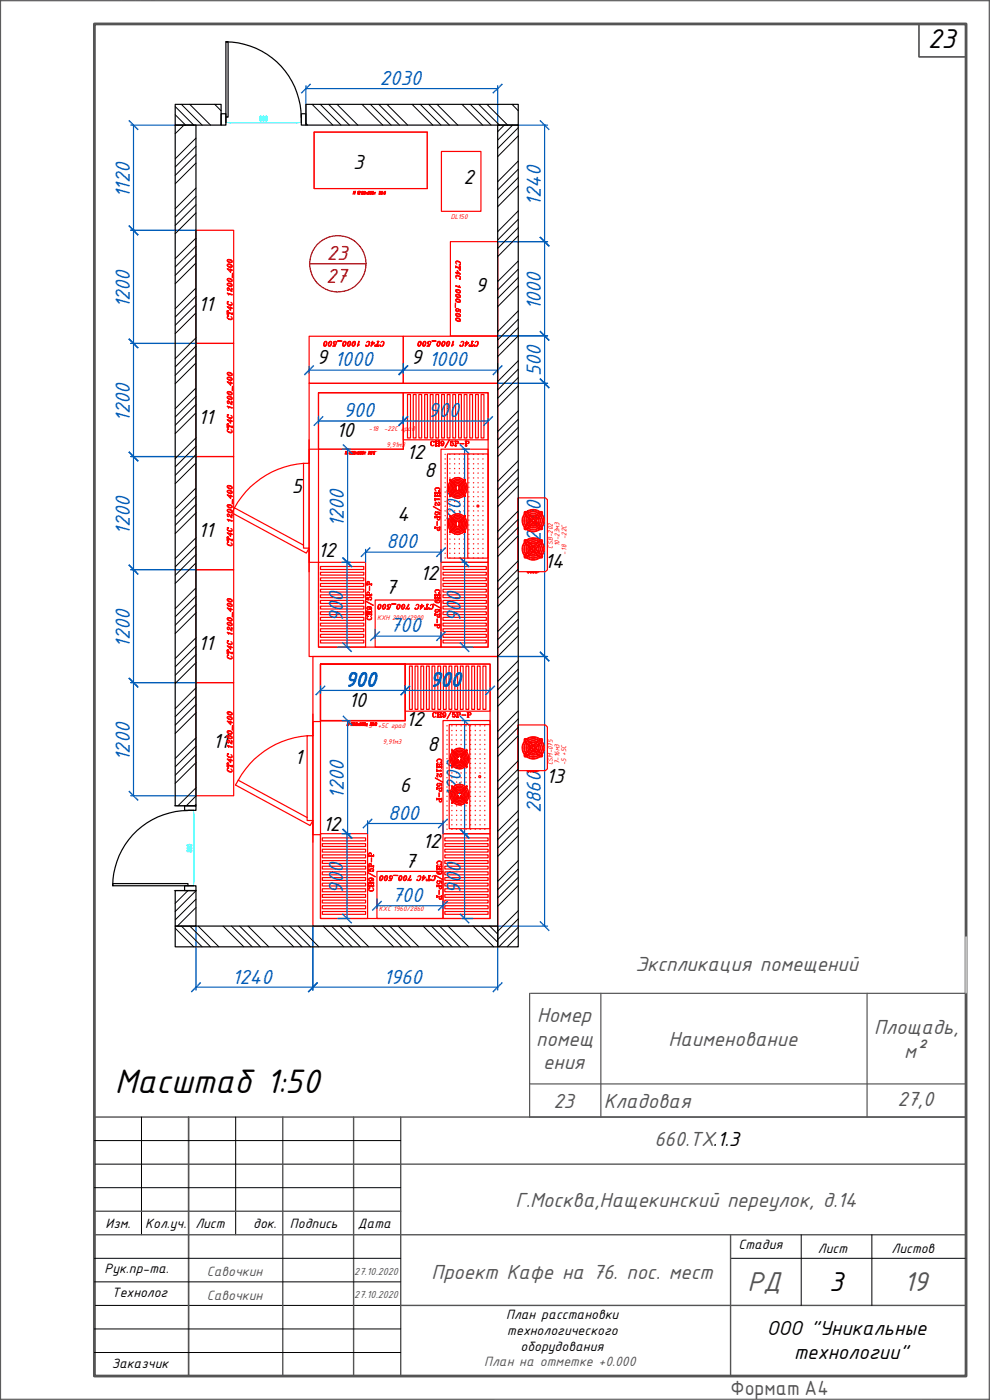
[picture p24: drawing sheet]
<svg xmlns="http://www.w3.org/2000/svg" width="210mm" height="297mm" viewBox="0 0 210 297" stroke-linecap="round" stroke-linejoin="round" font-family="sans-serif">
<defs><g id="words">
<text font-size="7.7" x="24.3" y="231.8">Масштаб 1:50</text>
<g font-size="6.2">
<text x="196.8" y="10.1">23</text>
<text x="175.9" y="273.9">3</text>
</g>
<g font-size="6.2" fill="#545454">
<text x="158.6" y="273.9">РД</text>
<text x="191.7" y="273.9">19</text>
</g>
<g font-size="4.7" fill="#005cb8">
<text x="80.6" y="18">2030</text>
<text x="27.5" y="42" transform="rotate(-90 27.5 42)">1120</text>
<text x="114.7" y="43.6" transform="rotate(-90 114.7 43.6)">1240</text>
<text x="27.5" y="65.4" transform="rotate(-90 27.5 65.4)">1200</text>
<text x="114.7" y="65.9" transform="rotate(-90 114.7 65.9)">1000</text>
<text x="71" y="77.7">1000</text>
<text x="91" y="77.7">1000</text>
<text x="114.7" y="79.8" transform="rotate(-90 114.7 79.8)">500</text>
<text x="27.5" y="89.5" transform="rotate(-90 27.5 89.5)">1200</text>
<text x="72.9" y="88.5">900</text>
<text x="90.8" y="88.5">900</text>
<text x="27.5" y="113.5" transform="rotate(-90 27.5 113.5)">1200</text>
<text x="72.9" y="111.9" transform="rotate(-90 72.9 111.9)">1200</text>
<text x="97.7" y="111.9" transform="rotate(-90 97.7 111.9)">1200</text>
<text x="82" y="116.3">800</text>
<text x="114.7" y="114.9" transform="rotate(-90 114.7 114.9)">2900</text>
<text x="72.8" y="132" transform="rotate(-90 72.8 132)">900</text>
<text x="97.7" y="132" transform="rotate(-90 97.7 132)">900</text>
<text x="27.5" y="137.4" transform="rotate(-90 27.5 137.4)">1200</text>
<text x="82.7" y="134.1">700</text>
<text x="27.5" y="161.4" transform="rotate(-90 27.5 161.4)">1200</text>
<text x="72.9" y="169.5" transform="rotate(-90 72.9 169.5)">1200</text>
<text x="82.3" y="173.9">800</text>
<text x="97.7" y="169.5" transform="rotate(-90 97.7 169.5)">1200</text>
<text x="114.7" y="172.5" transform="rotate(-90 114.7 172.5)">2860</text>
<text x="72.8" y="189.6" transform="rotate(-90 72.8 189.6)">900</text>
<text x="83.1" y="191.3">700</text>
<text x="97.7" y="189.6" transform="rotate(-90 97.7 189.6)">900</text>
<text x="49.2" y="208.7">1240</text>
<text x="81.4" y="208.7">1960</text>
</g>
<g font-size="4.7">
<text x="74.9" y="35.9">3</text>
<text x="98.3" y="39.1">2</text>
<text x="42" y="66">11</text>
<text x="100.8" y="62">9</text>
<text x="67.2" y="77.3">9</text>
<text x="87.2" y="77.3">9</text>
<text x="42" y="90">11</text>
<text x="71.3" y="92.8">10</text>
<text x="86.2" y="97.3">12</text>
<text x="90.1" y="101.2">8</text>
<text x="61.9" y="104.6">5</text>
<text x="84.2" y="110.6">4</text>
<text x="42" y="114">11</text>
<text x="67.4" y="118.2">12</text>
<text x="89.1" y="123">12</text>
<text x="115.5" y="120.4">14</text>
<text x="81.7" y="126.1">7</text>
<text x="42" y="138">11</text>
<text x="74" y="149.9">10</text>
<text x="86.1" y="154">12</text>
<text x="45.2" y="158.8">11</text>
<text x="90.7" y="159.4">8</text>
<text x="62.5" y="162.1">1</text>
<text x="115.9" y="166.1">13</text>
<text x="84.8" y="168">6</text>
<text x="68.5" y="176.2">12</text>
<text x="89.6" y="179.9">12</text>
<text x="85.9" y="184.2">7</text>
<text x="162.6" y="283.3">ООО &quot;Уникальные</text>
<text x="168.4" y="288.2">технологии&quot;</text>
</g>
<g font-size="4.7" fill="#950000">
<text x="69.3" y="55.2">23</text>
<text x="69.2" y="60.1">27</text>
</g>
<g font-size="4.7" fill="#545454">
<text x="134.8" y="206">Экспликация помещений</text>
<text x="113.7" y="221.9">помещ</text>
<text x="113.9" y="216.9">Номер</text>
<text x="141.8" y="221.9">Наименование</text>
<text x="185.5" y="219.4">Площадь,</text>
<text x="115.2" y="226.9">ения</text>
<text x="191.8" y="224.4">м²</text>
<text x="117.4" y="235">23</text>
<text x="128.1" y="235">Кладовая</text>
<text x="190.4" y="234.7">27,0</text>
<text x="138.8" y="243.1">660.ТХ.1.3</text>
<text x="109.3" y="256.1">Г.Москва,Нащекинский переулок, д.14</text>
<text x="91.6" y="271.4">Проект Кафе на 76. пос. мест</text>
</g>
<text font-size="4.2" fill="#545454" x="155" y="296">Формат А4</text>
<g font-size="3.1">
<text x="22.4" y="260.4">Изм.</text>
<text x="30.8" y="260.4">Кол.уч.</text>
<text x="41.4" y="260.4">Лист</text>
<text x="53.7" y="260.4">док.</text>
<text x="61.5" y="260.4">Подпись</text>
<text x="75.9" y="260.4">Дата</text>
<text x="156.6" y="265">Стадия</text>
<text x="173.5" y="265.8">Лист</text>
<text x="189.1" y="265.8">Листов</text>
<text x="22.1" y="270.1">Рук.пр-та.</text>
<text x="23.7" y="275.1">Технолог</text>
<text x="107.4" y="279.9">План расстановки</text>
<text x="107.6" y="283.2">технологического</text>
<text x="110.4" y="286.5">оборудования</text>
<text x="23.7" y="290.2">Заказчик</text>
</g>
<g font-size="3.1" fill="#545454">
<text x="43.9" y="270.7">Савочкин</text>
<text x="43.9" y="275.7">Савочкин</text>
<text x="102.7" y="289.9">План на отметке +0.000</text>
</g>
<g font-size="2.3" fill="#545454">
<text x="75.1" y="275.5">27.10.2020</text>
<text x="75.1" y="270.5">27.10.2020</text>
</g>
<g font-size="1.6" fill="#f00">
<text x="95.6" y="46.5">DL150</text>
<text x="78.2" y="91.5">-18</text>
<text x="81.5" y="91.5">-22С град</text>
<text x="82" y="94.8">9,91м3</text>
<text x="117.3" y="116.4" transform="rotate(-90 117.3 116.4)">CSB-202</text>
<text x="118.7" y="115.9" transform="rotate(-90 118.7 115.9)">10-23м3</text>
<text x="120.2" y="117.6" transform="rotate(-90 120.2 117.6)">-18</text>
<text x="120.2" y="114.4" transform="rotate(-90 120.2 114.4)">-22С</text>
<text x="80" y="131.6">КХН 2000/2900</text>
<text x="77.4" y="154.5">-5</text>
<text x="80.1" y="154.5">+5С град</text>
<text x="81.2" y="157.8">9,91м3</text>
<text x="117.3" y="162.3" transform="rotate(-90 117.3 162.3)">CSM-075</text>
<text x="118.7" y="162.1" transform="rotate(-90 118.7 162.1)">7-16м3</text>
<text x="120.1" y="162.4" transform="rotate(-90 120.1 162.4)">-5 +5С</text>
<text x="80.4" y="193.2">КХC 1960/2860</text>
</g>
</g></defs>
<path d="M37 170.9h4.6M37 188.9h4.6" fill="none" stroke="#545454" stroke-width=".25"/>
<path d="M48.9 26h14" fill="none" stroke="#0ff" stroke-width=".25"/>
<g fill="#0ff">
<path d="M47.9 26l1-.1v.3z"/>
<path d="M62.9 25.9l1 .1-1 .2z"/>
</g>
<path d="M55.3 24.6a.35 .35 0 0 0-.1 .4 .35 .35 0 0 0 .3 .2v.3l-.2 .2a.45 .45 0 0 1 .2-.8zM55.8 24.7l.1-.1a.71 .71 0 0 1 0 1.1l-.2-.5zM56.3 24.7l.1-.1a.63 .63 0 0 1 0 1.1l-.1-.5zM41.1 172.9v14" fill="none" stroke="#0ff" stroke-width=".25"/>
<path d="M47.9 8.8h.5v16h-.5zM47.9 8.9a16.1 16.1 0 0 1 16 17.1M46.9 24.1h1v2.4h-1zM47.9 24.8v1.2M63.9 24.1h1v2.4h-1z" fill="none" stroke="#000" stroke-width=".25"/>
<g fill="#0ff">
<path d="M40.9 186.9h.4l-.2 1z"/>
<path d="M41.1 171.9l.2 1h-.4z"/>
</g>
<path d="M39.8 179.8l.7-.1 .2 .2a.66 .66 0 0 1-1 0zM39.8 179.2h.5l.4 .1a.59 .59 0 0 1-1 0zM39.8 180.3l-.1 .3a.32 .32 0 0 0 .4 0 .32 .32 0 0 0 .2-.3h.3l.1 .3a.34 .34 0 0 1-.4 .1 .34 .34 0 0 1-.3-.4z" fill="none" stroke="#0ff" stroke-width=".25"/>
<path d="M39.2 170.9h2.4v1h-2.4zM39.9 172a16 16 0 0 0-16 15.9M39.9 171.9h1.2M23.9 187.5h16v.4h-16zM39.2 187.9h2.4v1h-2.4zM39.9 187.9h1.2" fill="none" stroke="#000" stroke-width=".25"/>
<g fill="none" stroke="#f00" stroke-width=".25">
<path d="M66.6 28h24v12h-24zM93.6 32.1h8.4v12.7h-8.4zM95.5 51.3h10.1v19.9h-10.1zM96.7 55.6a.77 .77 0 0 1 1 .2M96.7 57.8l1 .4M96.7 58.7a.77 .77 0 0 1 1 .1M96.7 56.6l1 .3M96.7 56.4v.4M96.7 56.5v.3l.1-.1M96.8 55.5l.3-.1 .5 .3M96.8 58.5h.3l.5 .2M96.8 56.6h-.1l1 .3"/>
<path d="M96.9 56a.38 .38 0 0 1-.1-.6 .38 .38 0 0 1 .6 .1 .32 .32 0 0 1 .3 .3 .32 .32 0 0 1-.3 .3l.3 .1-.1-.1M96.9 59.1a.38 .38 0 0 1-.1-.7 .38 .38 0 0 1 .6 .1 .32 .32 0 0 1 .3 .4 .32 .32 0 0 1-.3 .3h.3l-.1-.1M97.4 56.4l.3 .1v.8l-.3-.1h.3M97.5 58l-.8-.1 1 .3-.7-.8v.8M97.5 56.5l.2 .2M97.5 57.2l.2-.1-.1 .1M97.6 56.5l.1 .3M97.7 57.1l-.1 .1M65.6 71.3h20v10h-20zM68.8 72.6l.3-.2a.53 .53 0 0 1 .2 .6 .53 .53 0 0 1-.6 .4v-.3zM68.9 72.5l-.2 .8M69.1 72.4a.83 .83 0 0 0-.3 1"/>
<path d="M69.2 72.4a.83 .83 0 0 1-.3 1M69.3 72.5l-.2 .8M69.8 72.6l.3-.2a.48 .48 0 0 1 .2 .7 .48 .48 0 0 1-.6 .2zM69.9 72.5l-.2 .4v.4M70.1 72.4a.76 .76 0 0 0-.3 1M70.1 72.4a.76 .76 0 0 1-.2 1M70.3 72.5v.5l-.2 .3M70.7 73.4h.4M70.9 72.5l-.1 .4M71.1 72.4l-.3 .3 .2 .4M71.4 72.7v-.1a.35 .35 0 0 0-.5-.1 .35 .35 0 0 0-.1 .4l.2 .2 .3-.2-.2 .5h-.5l.5-.1M71.6 72.3h1z"/>
<path d="M72.9 72.6l.2-.2a.48 .48 0 0 1 .2 .7 .48 .48 0 0 1-.6 .2zM73 72.5l-.2 .4v.4M73.1 72.4a.76 .76 0 0 0-.2 1M73.2 72.4a.76 .76 0 0 1-.2 1M73.3 72.5v.5l-.2 .3M73.9 72.6l.2-.2a.53 .53 0 0 1 .2 .6 .53 .53 0 0 1-.5 .4l-.1-.3zM74 72.5l-.2 .8M74.1 72.4a.83 .83 0 0 0-.2 1M74.2 72.4a.83 .83 0 0 1-.2 1M74.3 72.5l-.2 .8M74.9 72.6l.2-.2a.48 .48 0 0 1 .2 .7 .48 .48 0 0 1-.6 .2zM75 72.5l-.3 .6 .1 .2"/>
<path d="M75.1 72.4a.9 .9 0 0 0-.2 1M75.2 72.4a.83 .83 0 0 1-.2 1M75.3 72.5v.5l-.2 .3M76.1 72.4l-.1 .8h.2l-.4 .2zM76.2 72.4l-.4 1M77.8 72.7a.32 .32 0 0 1 .3-.3 .32 .32 0 0 1 .3 .4 .44 .44 0 0 1-.2 .6 .44 .44 0 0 1-.6-.2v.2l.1-.1M78.1 72.4a.7 .7 0 0 1-.1 1M78.3 72.5v.5l-.2 .3M78.7 72.7h.8l-.8 .7 .3-1-.2 .8M79 72.4l-.3 1M79.6 73.3v.1v-.2l-.1 .2h.8l.1-.2-.1 .2M79.6 73.4h.2"/>
<path d="M79.6 73.3l.1 .1M79.9 73.4l.4-1-.3 1M80.1 72.4l.1 .1M80.2 72.4l-.3 1M80.3 73.4h-.2M80.3 72.4l-.1 .1M80.3 73.3l-.1 .1M80.4 72.4h-.4l.2 .1M80.8 72.7a.32 .32 0 0 1 .4-.3 .32 .32 0 0 1 .2 .4 .44 .44 0 0 1-.1 .6 .44 .44 0 0 1-.6-.2l-.1 .2 .1-.1M81.2 72.4a.7 .7 0 0 1-.2 1M81.4 72.5v.5l-.2 .3M85.6 71.3h20v10h-20z"/>
<path d="M88.8 72.6l.3-.2a.48 .48 0 0 1 .2 .7 .48 .48 0 0 1-.6 .2zM88.9 72.5l-.2 .4v.4M89.1 72.4a.83 .83 0 0 0-.3 1M89.2 72.4a.9 .9 0 0 1-.3 1M89.2 72.5l.1 .3-.2 .5M89.8 72.6l.3-.2a.53 .53 0 0 1 .2 .6 .53 .53 0 0 1-.6 .4l-.1-.3zM89.9 72.5l-.2 .8M90.1 72.4a.83 .83 0 0 0-.3 1M90.2 72.4a.83 .83 0 0 1-.3 1M90.3 72.5l-.2 .8M90.7 73.4h.4M90.9 72.5l-.1 .2v.2"/>
<path d="M91.1 72.4l-.3 .3 .2 .4M91.4 72.7a.35 .35 0 0 0-.4-.3 .35 .35 0 0 0-.3 .5 .35 .35 0 0 0 .6 .1l-.2 .4h-.5l.5-.1M91.6 72.3h.9zM92.9 72.6l.2-.2a.53 .53 0 0 1 .2 .6 .53 .53 0 0 1-.5 .4l-.1-.3zM93 72.5l-.2 .8M93.1 72.4a.83 .83 0 0 0-.2 1M93.2 72.4a.83 .83 0 0 1-.2 1M93.3 72.5l-.2 .8M93.9 72.6l.2-.2a.48 .48 0 0 1 .2 .7 .48 .48 0 0 1-.6 .2zM94 72.5l-.2 .4v.4M94.1 72.4a.76 .76 0 0 0-.2 1M94.2 72.4a.76 .76 0 0 1-.2 1"/>
<path d="M94.3 72.5v.5l-.2 .3M94.9 72.6l.2-.2a.53 .53 0 0 1 .2 .6 .53 .53 0 0 1-.5 .4l-.1-.3zM95 72.5l-.2 .8M95.1 72.4a.83 .83 0 0 0-.2 1M95.2 72.4a.83 .83 0 0 1-.2 1M95.3 72.5l-.2 .8M96.1 72.4h.1l-.2 .8h.2l-.4 .2zM96.2 72.4l-.4 1M96.6 64.3v.9zM96.7 60.6l.8 .3-.1-.3 .3 .4zM96.7 60.7l1 .3M96.7 61.6a.72 .72 0 0 1 1 .2"/>
<path d="M96.7 61.7a.72 .72 0 0 0 1 .2M96.7 62.6a.79 .79 0 0 1 1 .3M96.7 62.7a.79 .79 0 0 0 1 .2M96.7 63.6l.4-.1 .6 .3M96.7 63.7a.79 .79 0 0 0 1 .3M96.7 65.7l.3 .3 .3-.1M96.7 66.7l.4-.1 .6 .3M96.7 66.8a.79 .79 0 0 0 1 .2M96.7 67.6a.79 .79 0 0 1 1 .3M96.7 67.8l.6 .3 .4-.1M96.7 61.5a.48 .48 0 0 1 .7 0 .48 .48 0 0 1 .1 .6 .55 .55 0 0 1-.8-.6zM96.7 62.5a.53 .53 0 0 1 .7 0 .53 .53 0 0 1 .2 .6 .59 .59 0 0 1-.9-.6z"/>
<path d="M96.7 67.6a.54 .54 0 0 1 .7-.1 .54 .54 0 0 1 .2 .7 .59 .59 0 0 1-.9-.6zM96.7 65.9l.5 .1M96.8 63.5a.54 .54 0 0 1 .6 0 .54 .54 0 0 1 .2 .6 .53 .53 0 0 1-.7 0 .53 .53 0 0 1-.1-.6zM96.8 66.5a.54 .54 0 0 1 .6 0 .54 .54 0 0 1 .2 .6 .53 .53 0 0 1-.7 0 .53 .53 0 0 1-.1-.6zM96.8 61.5l.6 .1 .2 .1M96.8 61.8l.3 .3h.5M96.8 62.5l.8 .2M96.8 62.9l.8 .1M96.8 63.5h.3l.5 .2M96.8 63.8l.3 .3h.5M96.8 66.6l.3-.1 .5 .3M96.8 66.9l.3 .2h.5"/>
<path d="M96.8 67.6h.6l.2 .2M96.8 67.9l.3 .2h.5M96.9 65.5l-.2 .1v.4a.32 .32 0 0 0 .5 0 .32 .32 0 0 0 0-.5l.5 .2v.6l-.1-.6M97.6 65.7v.4M97.8 72.7a.3 .3 0 0 1 .4-.3 .3 .3 0 0 1 .2 .4 .44 .44 0 0 1-.2 .6 .44 .44 0 0 1-.6-.2v.2l.1-.1M98.2 72.4a.76 .76 0 0 1-.2 1M98.3 72.5l-.2 .8M98.7 72.7h.7l-.7 .7 .3-1-.2 .8M99 72.4l-.3 1M99.6 73.4v-.2l-.1 .2h.8l.1-.2-.2 .2M99.6 73.4h.1M99.6 73.3l.1 .1"/>
<path d="M100 72.4h.4M100.1 72.4l.1 .1M100.2 72.4l-.3 1M100.3 73.4h-.2M100.3 72.4l-.1 .1M100.3 73.3l-.1 .1M100.8 72.7a.3 .3 0 0 1 .4-.3 .3 .3 0 0 1 .2 .4 .44 .44 0 0 1-.2 .6 .44 .44 0 0 1-.5-.2l-.1 .2 .1-.1M101.2 72.4a.76 .76 0 0 1-.2 1M101.3 72.5l-.1 .8M64.4 98.3a18.3 18.3 0 0 0-14.7 9.4M65.6 81.3h40v58h-40zM65.6 93.3v5h-1.2v18h1.2v-21h2"/>
<path d="M67.6 83.3h35.9v54h-35.9zM67.6 83.3h18v12h-18zM85.6 83.3h17.9v10h-17.9zM86.4 83.7h.7v9.2h-.7zM87.7 83.7h.6v9.2h-.6zM88.9 83.7h.6v9.2h-.6zM90.1 83.7h.6v9.2h-.6zM91.3 83.7h.6v9.2h-.6zM91.5 93.7l-.1 .3 .1 .4M91.7 93.6l-.3 .4 .3 .6M92 93.7l.1-.1v.3a.46 .46 0 0 0-.6-.1 .46 .46 0 0 0-.2 .6 .46 .46 0 0 0 .6 .1l.2-.1M92.3 93.6h.4"/>
<path d="M92.3 94.6h.4M92.4 93.6v1M92.5 83.7h.5v9.2h-.5zM92.5 93.6v.9M92.5 93.6v1M92.5 94.1h.5M92.6 93.6h.1M92.6 94.6h.1M92.9 93.6h.3M92.9 94.6h.3M92.9 93.6h.1M92.9 94.6h.1"/>
<path d="M93 93.6v1M93.1 93.6v1M93.6 95.3h9.9v24h-9.9zM93.6 94.4h.1M93.6 93.7v.4M93.7 83.7h.6v9.2h-.6zM93.8 93.6l-.2 .2v.3l.2 .1M93.9 93.6a.69 .69 0 0 1 0 1M94 93.7v.7M94.1 94l-.1 .1a.3 .3 0 0 1-.5-.1 .3 .3 0 0 1 .4-.4 .51 .51 0 0 1 .3 .6 .51 .51 0 0 1-.5 .4l-.1-.2v.1M94.4 96.4h.1M94.4 97.4h.1"/>
<path d="M94.4 98.4h.1M94.4 99.4h.1M94.9 83.7h.6v9.2h-.6zM95.2 93.4l-.8 1.5zM95.4 96.4h.1M95.4 97.4h.1M95.4 98.4h.1M95.4 99.4h.1M95.6 94.4h.1M95.9 93.9l.2 .2v.4l-.2 .1M96 93.6l-.4 .1 .5-.1h-.5l-.1 .5a.36 .36 0 0 1 .6-.2 .36 .36 0 0 1 0 .6 .36 .36 0 0 1-.6-.1h.2h-.1M96.1 83.7h.5v9.2h-.5z"/>
<path d="M96.1 94.1v.3M96.4 96.4h.1M96.4 97.4h.1M96.4 98.4h.1M96.4 99.4h.1M96.5 93.6h.5l.3 .2-.1 .3h-.5M96.5 94.6h.4M96.5 93.6h.1M96.5 94.6h.1M96.6 93.6v1M96.7 93.6v1M96.7 93.6h.1"/>
<path d="M96.7 94.6h.1M97 93.6l.2 .1-.2 .4M97.2 93.7v.3M97.3 83.7h.6v9.2h-.6zM97.5 96.4h.1M97.5 97.4h.1M97.5 99.4h.1M97.5 98.4h.1M97.6 94.1h.8zM98.4 96.4h.1M98.4 97.4h.1M98.4 98.4h.1"/>
<path d="M98.4 99.4h.1M98.5 83.7h.6v9.2h-.6zM98.8 93.6h-.1h.6l.2 .2-.1 .3h-.5M98.8 94.6h-.1h.4M98.8 93.6v1M98.9 93.6v1M99 93.6h.1M99 94.6h.1M99.3 93.6l.1 .1-.1 .4M99.4 99.4h.1M99.4 93.7v.3M99.4 96.4h.1"/>
<path d="M99.4 97.4h.1M99.4 98.4h.1M99.7 83.7h.5v9.2h-.5zM100.5 98.4h.1M100.5 99.4h.1M100.5 96.4h.1M100.5 97.4h.1M100.9 83.7h.6v9.2h-.6zM101.4 96.4h.1M101.4 97.4h.1M101.4 98.4h.1M101.4 99.4h.1"/>
<path d="M102.1 83.7h.6v9.2h-.6zM102.4 96.4h.1M102.4 97.4h.1M102.4 98.4h.1M102.4 99.4h.1M49.7 107.7l-.5 1.1 15.8 8.5 .6-1M49.7 107.7l14.7 8M65.6 116.3v3h2M65.6 116.3v5M67.6 119.3h10v18h-10zM91.9 107.4l1.6 1zM92.3 103.8l.4-.3 .4 .1 .2 .2"/>
<path d="M92.3 106.6h.3l.3 .6a.3 .3 0 0 0 .4-.3 .3 .3 0 0 0-.3-.3h.1M92.3 109l.2 .2 .4-.1 .1-.1M92.3 104.4v.4M92.3 105.7v.5M92.3 109.5v.4M92.3 111.8v.3M92.3 104.6h1M92.3 105.1h1M92.3 105.2h1M92.3 104.5v.1M92.3 104.5l.1 .1M92.3 105.1h.1"/>
<path d="M92.3 105.8v.1M92.3 109.7h1M92.3 109.6h.1M92.3 111.9h1M92.3 112h1M92.3 111.8v.1M92.3 111.8l.1 .1M92.3 105.1v-.1v.4M92.3 104.6v.1M92.3 105.2v.1M92.3 105.9h.9M92.3 106h.1"/>
<path d="M92.3 109.7v.2M92.3 112v.1M92.4 106.6v.6M92.4 107.2v-.5l-.1 .4 .2 .1M92.4 104.6l-.1 .1M92.4 105.2l-.1 .1M92.4 105.9h.8M92.4 109.6h.9h-.1M92.4 109.7l-.1 .1M92.4 112h-.1M92.4 103.6h.7M92.4 108.6l.1 .2v-.2a.38 .38 0 0 0-.1 .6 .38 .38 0 0 0 .6 0 .38 .38 0 0 0-.2-.6l.5 .1v.5l-.1-.5"/>
<path d="M92.4 109.2h.4M92.5 108.6h.1M92.7 106.8l.3 .3 .3-.1M92.7 110.7l.1 .8zM92.8 110.1l.1 .1 .4-.1M92.8 112.3l.1 .1 .4-.1M92.8 104.6v.5M92.9 110.2h.3M92.9 112.4h.3M92.9 107.1h.3M93.1 106.6h.1M93.1 105.7l.2 .3h-1"/>
<path d="M93.1 104.1l.2 .1h-.3a.36 .36 0 0 0 .3-.4 .36 .36 0 0 0-.4-.3h-.2a.37 .37 0 0 0-.4 .3 .37 .37 0 0 0 .2 .4M93.2 104.6l.1 .1M93.2 105.2l.1 .1M93.2 109.7l.1 .1M93.2 112h.1M93.3 105.1v-.1v.4M93.3 108.7v.4M93.3 104.6v.1M93.3 105.2v.1M93.3 109.7v.2M93.3 112v.1M93.3 109.5v.7l-.2 .1-.3-.1v-.5"/>
<path d="M93.3 111.8v.5l-.2 .3-.3-.2v-.4M93.3 104.4v.4M93.3 104.5v.1M93.3 104.5l-.1 .1M93.3 105.1h-.1M93.3 109.6h.1M93.3 111.8v.1M93.3 111.8l-.1 .1M93.6 119.3h9.9v18h-9.9zM94.4 100.4h.1M94.4 101.4h.1M94.4 102.4h.1"/>
<path d="M94.4 103.4h.1M94.4 104.4h.1M94.4 105.4h.1M94.4 106.4h.1M94.4 107.4h.1M94.4 108.4h.1M94.4 109.4h.1M94.4 110.4h.1M94.4 111.4h.1M94.4 112.4h.1M94.4 113.4h.1M94.4 114.4h.1"/>
<path d="M94.4 115.4h.1M94.4 116.4h.1M94.4 117.4h.1M94.4 118.4h.1M95.4 100.4h.1M95.4 101.4h.1M95.4 102.4h.1M95.4 103.4h.1M95.4 104.4h.1M95.4 105.4h.1M95.4 106.4h.1M95.4 107.4h.1"/>
<path d="M95.4 108.4h.1M95.4 109.4h.1M95.4 110.4h.1M95.4 111.4h.1M95.4 112.4h.1M95.4 113.4h.1M95.4 114.4h.1M95.4 115.4h.1M95.4 116.4h.1M95.4 117.4h.1M95.4 118.4h.1M96.4 100.4h.1"/>
<path d="M96.4 101.4h.1M96.4 102.4h.1M96.4 103.4h.1M96.4 104.4h.1M96.4 105.4h.1M96.4 106.4h.1M96.4 107.4h.1M96.4 108.4h.1M96.4 109.4h.1M96.4 110.4h.1M96.4 111.4h.1M96.4 112.4h.1"/>
<path d="M96.4 113.4h.1M96.4 114.4h.1M96.4 115.4h.1M96.4 116.4h.1M96.4 117.4h.1M96.4 118.4h.1M97.5 101.4h.1M97.5 102.4h.1M97.5 103.4h.1M97.5 104.4h.1M97.5 106.4h.1M97.5 107.4h.1"/>
<path d="M97.5 108.4h.1M97.5 109.4h.1M97.5 110.4h.1M97.5 111.4h.1M97.5 112.4h.1M97.5 113.4h.1M97.5 114.4h.1M97.5 115.4h.1M97.5 116.4h.1M97.5 117.4h.1M97.5 118.4h.1M97.5 100.4h.1"/>
<path d="M97.5 105.4h.1M98.4 100.4h.1M98.4 101.4h.1M98.4 102.4h.1M98.4 103.4h.1M98.4 104.4h.1M98.4 105.4h.1M98.4 106.4h.1M98.4 107.4h.1M98.4 108.4h.1M98.4 109.4h.1M98.4 110.4h.1"/>
<path d="M98.4 111.4h.1M98.4 112.4h.1M98.4 113.4h.1M98.4 114.4h.1M98.4 115.4h.1M98.4 116.4h.1M98.4 117.4h.1M98.4 118.4h.1M99.4 100.4h.1M99.4 101.4h.1M99.4 102.4h.1M99.4 104.4h.1"/>
<path d="M99.4 106.4h.1M99.4 107.4h.1M99.4 108.4h.1M99.4 109.4h.1M99.4 111.4h.1M99.4 112.4h.1M99.4 113.4h.1M99.4 114.4h.1M99.4 115.4h.1M99.4 116.4h.1M99.4 117.4h.1M99.4 118.4h.1"/>
<path d="M99.4 103.4h.1M99.4 105.4h.1M99.4 110.4h.1M100.5 100.4h.1M100.5 101.4h.1M100.5 102.4h.1M100.5 104.4h.1M100.5 105.4h.1M100.5 106.4h.1M100.5 107.4h.1M100.5 108.4h.1M100.5 109.4h.1"/>
<path d="M100.5 111.4h.1M100.5 112.4h.1M100.5 113.4h.1M100.5 114.4h.1M100.5 115.4h.1M100.5 116.4h.1M100.5 117.4h.1M100.5 118.4h.1M100.5 103.4h.1M100.5 110.4h.1M101.4 100.4h.1M101.4 101.4h.1"/>
<path d="M101.4 102.4h.1M101.4 103.4h.1M101.4 104.4h.1M101.4 105.4h.1M101.4 106.4h.1M101.4 107.4h.1M101.4 108.4h.1M101.4 109.4h.1M101.4 110.4h.1M101.4 111.4h.1M101.4 112.4h.1M101.4 113.4h.1"/>
<path d="M101.4 114.4h.1M101.4 115.4h.1M101.4 116.4h.1M101.4 117.4h.1M101.4 118.4h.1M102.4 101.4h.1M102.4 102.4h.1M102.4 103.4h.1M102.4 104.4h.1M102.4 105.4h.1M102.4 106.4h.1M102.4 107.4h.1"/>
<path d="M102.4 108.4h.1M102.4 109.4h.1M102.4 110.4h.1M102.4 111.4h.1M102.4 112.4h.1M102.4 113.4h.1M102.4 114.4h.1M102.4 115.4h.1M102.4 116.4h.1M102.4 117.4h.1M102.4 118.4h.1M102.4 100.4h.1"/>
<path d="M66.4 139.3h39.2v57.2h-39.2zM68 135.8h9.2v.6h-9.2zM68 134.6h9.2v.6h-9.2zM68 133.4h9.2v.6h-9.2zM68 132.2h9.2v.6h-9.2zM68 131h9.2v.6h-9.2zM68 129.8h9.2v.6h-9.2zM68 128.6h9.2v.6h-9.2zM68 127.4h9.2v.6h-9.2zM68 126.2h9.2v.6h-9.2zM68 125h9.2v.6h-9.2zM68 123.8h9.2v.6h-9.2z"/>
<path d="M68 122.6h9.2v.6h-9.2zM68 121.4h9.2v.6h-9.2zM68 120.2h9.2v.6h-9.2zM77.6 127.6l1.6 .8zM77.9 131.1l.3 .3h.5l.1-.3M77.9 129.1l.2 .1 .3-.1M77.9 129a.61 .61 0 0 1 .9 0M77.9 125.8l.1-.1 .4 .1M77.9 123.6l.1-.2 .4 .2M77.9 126.3h.9M77.9 130.3h.9M77.9 129.8h.9"/>
<path d="M77.9 129.6v.4M77.9 130.3h.1M77.9 129.7v.1M77.9 129.6v.2M77.9 126.2h.9M77.9 126.1v.1M77.9 124h.9M77.9 123.8v.1M77.9 124h.1M77.9 130.3v-.1v.4M77.9 130.4v.1M77.9 129.8v.1"/>
<path d="M77.9 126.8v.4M77.9 126.3v.1M77.9 128.8h.8M77.9 127.2v-.5v.5l.4 .1a.34 .34 0 0 1-.1-.5 .34 .34 0 0 1 .5 0 .34 .34 0 0 1-.1 .5v-.1l.1 .1M77.9 125.7h.4M77.9 123.4h.4M77.9 130.4h.9v.1M77.9 126.3h.1M78 131.4h.7M78 129.2h.3M78.2 126.9l.2-.2 .4 .2M78.3 128.8a.31 .31 0 0 1 .1 .3 .31 .31 0 0 1-.3 .3l-.2-.3a.47 .47 0 0 1 .5-.4 .47 .47 0 0 1 .4 .5h-.2h.1"/>
<path d="M78.3 126.7h.4M78.3 129.8v.5M78.4 126.2l-.1-.5-.3-.1-.1 .2v.6M78.4 124.5v.8zM78.4 123.9l-.1-.5h-.3l-.1 .2v.6M78.6 127.3h.1M78.6 130.8a.43 .43 0 0 1 0 .6 .43 .43 0 0 1-.6 0 .43 .43 0 0 1 0-.6h.1h-.2h.1M78.7 129.2h.1M78.8 124v.1M78.8 123.8v.4M78.8 126v.4M78.8 129.6v.4"/>
<path d="M78.8 130.3v.3M78.8 129.9h.1M78.8 129.6l-.1 .2 .1-.1M78.8 126.3v.1M78.8 126.1h.1M78.8 123.8l-.9 .1M79.6 127.3h14v10h-14zM80.3 128.4l.3-.2a.51 .51 0 0 1 .2 .6 .51 .51 0 0 1-.6 .4l-.1-.3zM80.4 128.3l-.2 .8M80.6 128.2a.83 .83 0 0 0-.3 1M80.6 128.2a.87 .87 0 0 1-.2 1M80.7 128.3l-.1 .8"/>
<path d="M81.3 128.4l.2-.2a.48 .48 0 0 1 .3 .7 .48 .48 0 0 1-.6 .2zM81.4 128.3l-.2 .4v.4M81.5 128.2a.9 .9 0 0 0-.2 1M81.7 128.2a.87 .87 0 0 1-.3 1M81.7 128.3v.6l-.2 .2M82.4 128.3l-.1 .4M82.5 128.2l-.2 .3 .2 .4M82.8 128.5l.1-.1a.36 .36 0 0 0-.5-.1 .36 .36 0 0 0-.1 .4l.2 .2 .3-.2-.3 .5h-.4l.5-.1-.4 .1M83.1 128.1h.9zM84.4 128.4l.2-.2a.48 .48 0 0 1 .2 .7 .48 .48 0 0 1-.6 .2zM84.5 128.3l-.3 .4v.4M84.6 128.2a.9 .9 0 0 0-.2 1"/>
<path d="M84.7 128.2a.87 .87 0 0 1-.2 1M84.8 128.3v.6l-.2 .2M85.3 128.4l.4-.2a.55 .55 0 0 1 .1 .6 .55 .55 0 0 1-.5 .4l-.1-.3zM85.4 128.3l-.1 .8M85.6 128.2a.83 .83 0 0 0-.3 1M85.7 128.2a.87 .87 0 0 1-.3 1M85.8 128.3l-.2 .8M86.3 128.9l.4-.7-.6 1 .1-.1h.6l-.1 .1-.4-.1 .4 .1M86.7 128.2l-.2 .4M86.8 128.9l-.1 .3M88.3 128.5a.33 .33 0 0 1 .4-.2 .33 .33 0 0 1 .1 .5 .37 .37 0 0 1-.3 .4 .37 .37 0 0 1-.4-.3v.3l.1-.1M88.6 128.2a.79 .79 0 0 1-.2 1"/>
<path d="M88.8 128.3l-.2 .8M89.5 128.2l-.2 .8M89.5 128.2l-.3 1 .7-.7h-.7M89.5 128.2l-.3 1M90.2 129.2h-.1h.1M90.6 128.2v.1M90.6 128.2l-.3 1M90.7 128.3l-.2 .9M90.7 128.2l-.3 1M90.8 129.2h-.2M90.8 129.1l-.2 .1M90.8 128.2l-.1 .1"/>
<path d="M90.9 128.9l-.1 .3h-.8l.1-.3v.3v-.1M90.9 128.2h-.4l.2 .1M91.3 128.5a.33 .33 0 0 1 .5-.2 .33 .33 0 0 1 .1 .5 .37 .37 0 0 1-.3 .4 .37 .37 0 0 1-.5-.3v.3l.1-.1M91.7 128.2a.79 .79 0 0 1-.2 1M91.8 128.3l-.1 .8M91.9 128.1l1.6 .9zM92.3 125.4l.4-.2h.4l.2 .2M92.3 127.6a.68 .68 0 0 0 1 0M92.3 129.7l.2 .1 .5-.1M92.3 126.2h1M92.3 126.3h1M92.3 126.7h1"/>
<path d="M92.3 126.9h1M92.3 126.1v.3M92.3 126.6v.4M92.3 132.4v.4M92.3 126.1v.1M92.3 126.2h.1M92.3 126.7h.1M92.3 130.3h1M92.3 130.4h1M92.3 130.3h.1M92.3 132.6h1M92.3 126.8h1"/>
<path d="M92.3 130.3v-.1v.4M92.3 126.3v.1M92.3 126.9v.1M92.3 130.4v.1M92.3 132.6v-.1l.1 .1M92.3 132.7v.1M92.4 127.3l.1 .1v-.1a.31 .31 0 0 0-.2 .4 .31 .31 0 0 0 .4 .2h.3a.32 .32 0 0 0 .3-.4 .32 .32 0 0 0-.4-.2 .32 .32 0 0 0-.1 .5h.1M92.4 126.3h-.1M92.4 126.9h-.1M92.4 130.4l-.1 .1M92.4 132.7h.9h-.1M92.5 127.3h.1"/>
<path d="M92.4 125.2h.7M92.4 127.8h.8M92.4 129.3h.2a.34 .34 0 0 0-.3 .4 .34 .34 0 0 0 .3 .3 .34 .34 0 0 0 .4-.3l-.2-.4 .5 .1v.4l-.1-.4M92.4 129.8h.4M92.5 129.3h.1M92.7 127.5l.2-.2 .4 .2M92.7 131.3l.1 .8zM92.8 130.8l.1 .1 .4-.1M92.8 133l.1 .1 .4-.1M92.8 127.3h.3M92.8 126.3v.4M92.9 130.9h.3"/>
<path d="M92.9 133.1h.3M93.1 125.8h.2h-.3a.36 .36 0 0 0 .3-.4 .36 .36 0 0 0-.4-.3h-.2a.37 .37 0 0 0-.4 .3 .37 .37 0 0 0 .2 .4M93.2 126.3h.1M93.2 126.9h.1M93.2 130.4l.1 .1M93.2 132.6l.1-.1v.1M93.3 130.3v-.1v.6l-.2 .2-.3-.1v-.5M93.3 126.3v.1M93.3 126.9v.1M93.3 129.4v.4M93.3 130.4v.1M93.3 132.7v.1"/>
<path d="M93.3 132.4v.6l-.2 .2-.3-.1v-.4M93.3 126.1v.3M93.3 126.6v.4M93.3 126.1v.1M93.3 126.2h-.1M93.3 126.7h.1M93.3 126.7h-.1M93.3 130.3h-.1M94 120.2h9.2v.6h-9.2zM94 121.4h9.2v.6h-9.2zM94 122.6h9.2v.6h-9.2zM94 123.8h9.2v.6h-9.2z"/>
<path d="M94 125h9.2v.6h-9.2zM94 126.2h9.2v.6h-9.2zM94 127.4h9.2v.6h-9.2zM94 128.6h9.2v.6h-9.2zM94 129.8h9.2v.6h-9.2zM94 131h9.2v.6h-9.2zM94 132.2h9.2v.6h-9.2zM94 133.4h9.2v.6h-9.2zM94 134.6h9.2v.6h-9.2zM94 135.8h9.2v.6h-9.2zM65.2 156.1a18.3 18.3 0 0 0-14.7 9.4M66.4 151.5v4.6h-1.2v18h1.2v-21h1.6"/>
<path d="M68 140.9h36v54h-36zM68 140.9h18v12h-18zM86 140.9h18v10h-18zM86.9 141.3h.6v9.2h-.6zM88.1 141.3h.5v9.2h-.5zM89.3 141.3h.6v9.2h-.6zM90.5 141.3h.6v9.2h-.6zM91.7 141.3h.5v9.2h-.5zM91.9 151.3v.7M92.1 151.2l-.2 .4 .2 .5M92.4 151.3l.1-.1v.3a.38 .38 0 0 0-.6-.3 .38 .38 0 0 0-.1 .6 .35 .35 0 0 0 .2 .3 .35 .35 0 0 0 .5-.2M92.7 151.2h.4h-.1"/>
<path d="M92.8 151.2h.1M92.8 151.2v.1M92.8 151.2v.9M92.8 152.1h.1M92.9 141.3h.6v9.2h-.6zM92.9 151.2v.9M93 151.2v.9M93 151.6h.4M93 152.1h.1h-.4M93 152.1h.1M93 151.2v.1M93.3 151.2h.4"/>
<path d="M93.3 152.1h.4M93.3 151.2h.1M93.4 151.2v.1M93.4 151.2v.9M93.4 152.1h-.1M93.4 152.1h.1M93.5 151.2v.9M93.5 152.1h.1M93.6 151.2l-.1 .1M93.6 151.2h-.1M94 152h.1M94 152.9h10v24h-10z"/>
<path d="M94 151.3v.3M94.1 141.3h.6v9.2h-.6zM94.2 151.2l-.2 .2 .2 .4M94.3 151.2a.61 .61 0 0 1-.1 .9M94.4 151.3v.7M94.5 151.6a.33 .33 0 0 1-.5 .1 .33 .33 0 0 1 0-.5 .33 .33 0 0 1 .4 0 .51 .51 0 0 1 .2 .7 .51 .51 0 0 1-.6 .2l-.1-.1h.2l-.1 .1M94.8 154h.1M94.8 156h.1M94.8 157h.1M94.8 158h.1M94.8 159h.1M94.8 160h.1"/>
<path d="M94.8 155h.1M95.2 141.3h.6v9.2h-.6zM95.7 151l-.9 1.5zM95.8 154h.1M95.8 156h.1M95.8 157h.1M95.8 158h.1M95.8 159h.1M95.8 160h.1M95.8 155h.1M96 151.9h.1M96.1 151.3l.4-.1h-.4l-.1 .4a.34 .34 0 0 1 .5-.1 .34 .34 0 0 1 0 .6 .34 .34 0 0 1-.5-.2h.1l-.1 .1"/>
<path d="M96.1 151.2h.3M96.4 151.5l.1 .2-.1 .4M96.5 141.3h.6v9.2h-.6zM96.5 151.6v.4M96.8 154h.1M96.8 156h.1M96.8 157h.1M96.8 158h.1M96.8 159h.1M96.8 160h.1M96.8 155h.1M96.9 151.2l.7 .1v.3l-.5 .1"/>
<path d="M96.9 152.1h.3M96.9 151.2h.1M96.9 151.2l.1 .1M97 151.2v.9M97 152.1h-.1M97.1 151.2v.9M97.1 152.1h.1M97.2 151.2l-.1 .1M97.2 151.2h-.1M97.4 151.2l.2 .1-.2 .4M97.6 151.3v.3M97.7 141.3h.6v9.2h-.6z"/>
<path d="M97.8 154h.1M97.8 156h.1M97.8 157h.1M97.8 158h.1M97.8 159h.1M97.8 160h.1M97.8 155h.1M98 151.7h.8zM98.8 154h.1M98.8 155h.1M98.8 156h.1M98.8 157h.1"/>
<path d="M98.8 158h.1M98.8 159h.1M98.8 160h.1M98.8 141.3h.6v9.2h-.6zM99.2 151.2v.1M99.2 151.2h-.1h.6l.2 .1-.1 .3-.5 .1M99.2 152.1h-.1h.4M99.2 151.2v.9M99.2 152.1h.1M99.3 151.2v.9M99.3 152.1h.1M99.4 151.2l-.1 .1"/>
<path d="M99.4 151.2h-.1M99.7 151.2l.1 .1-.1 .4M99.8 154h.1M99.8 155h.1M99.8 156h.1M99.8 157h.1M99.8 158h.1M99.8 159h.1M99.8 160h.1M99.8 151.3v.3M100.1 141.3h.6v9.2h-.6zM100.8 154h.1"/>
<path d="M100.8 156h.1M100.8 157h.1M100.8 158h.1M100.8 159h.1M100.8 160h.1M100.8 155h.1M101.3 141.3h.6v9.2h-.6zM101.9 154h.1M101.9 155h.1M101.9 156h.1M101.9 157h.1M101.9 158h.1"/>
<path d="M101.9 159h.1M101.9 160h.1M102.4 141.3h.7v9.2h-.7zM102.8 154h.1M102.8 156h.1M102.8 157h.1M102.8 158h.1M102.8 159h.1M102.8 160h.1M102.8 155h.1M50.5 165.5l-.5 1 15.8 8.6 .6-1M50.5 165.5l14.7 7.9"/>
<path d="M66.4 174.1v3h1.6M66.4 174.1v4.6M68 176.9h10v18h-10zM68.4 179h9.2v.6h-9.2zM68.4 177.8h9.2v.6h-9.2zM92.4 165l1.5 .9zM92.7 161.4l.3-.3 .5 .1 .2 .2M92.7 164.1l.3 .1 .4 .6a.3 .3 0 0 0 .3-.3 .3 .3 0 0 0-.3-.3h.2M92.7 166.5l.2 .3 .4-.1v-.2M92.7 167.2h.9l.1-.1-.1 .8-.4-.1v-.5M92.7 162v.4M92.7 162.6v.3l.1-.1"/>
<path d="M92.7 163.3v.4M92.7 169.3v.4M92.7 162.1h1h-.1M92.7 162.2l1 .1-.1-.1M92.7 162.6l.1 .1M92.7 163.4h.9M92.7 163.4h.1M92.7 167.3h1v.1M92.7 167.2h.1M92.7 169.5h1v.2M92.7 169.4l.1 .1M92.8 167.2l-.1-.1v.4"/>
<path d="M92.8 162.2h.8M92.8 162.8h.8M92.8 162.1h-.1h.1M92.8 162.2h.1M92.8 167.3h.8M92.8 167.3l-.1 .1M92.8 169.5h.8M92.8 169.5l-.1 .2M92.8 164.1v.7M92.8 164.8v-.5l-.1 .4 .2 .1M92.8 162.8l-.1 .1M92.8 163.6h-.1"/>
<path d="M92.8 169.5h-.1h1M92.8 169.5l-.1 .1M92.8 161.2h.8M92.8 166.2l.2 .1-.1-.1a.37 .37 0 0 0-.1 .5 .37 .37 0 0 0 .6 0 .37 .37 0 0 0-.2-.5l.5 .1v.5l-.1-.5M92.8 166.8h.4M92.9 166.2h.1M93.1 164.4l.3 .3 .3-.2M93.1 168.2l.1 .8zM93.2 167.6l.1 .2 .4-.2M93.2 169.9l.1 .2 .4-.2M93.2 162.2v.5M93.3 167.8h.3"/>
<path d="M93.3 170.1h.3M93.3 164.7h.3M93.5 164.2h.1M93.5 163.3l.2 .3h-1M93.6 161.7l.1 .1h-.3a.36 .36 0 0 0 .3-.4 .36 .36 0 0 0-.4-.4h-.3a.37 .37 0 0 0-.3 .3 .37 .37 0 0 0 .2 .5M93.6 162.8l.1 .1M93.6 163.5h-.8l-.1 .2M93.6 167.3l.1 .1M93.6 169.5l.1 .1M93.7 169.3v.6l-.2 .2h-.3v-.6M93.7 162v.4M93.7 162.6v.3l-.1-.1h-.9"/>
<path d="M93.7 162.6l-1 .1M93.7 162.6l-.1 .1M93.7 167.2h-.1M93.7 169.4l-.1 .1M94 176.9h10v18h-10zM94.4 177.8h9.1v.6h-9.1zM94.4 179h9.1v.6h-9.1zM94.8 161h.1M94.8 162h.1M94.8 163h.1M94.8 164h.1M94.8 165h.1"/>
<path d="M94.8 166h.1M94.8 167h.1M94.8 169h.1M94.8 170h.1M94.8 171h.1M94.8 172h.1M94.8 173h.1M94.8 174h.1M94.8 176h.1M94.8 168h.1M94.8 175h.1M95.8 161h.1"/>
<path d="M95.8 163h.1M95.8 164h.1M95.8 165h.1M95.8 166h.1M95.8 167h.1M95.8 170h.1M95.8 171h.1M95.8 172h.1M95.8 173h.1M95.8 174h.1M95.8 162h.1M95.8 168h.1"/>
<path d="M95.8 169h.1M95.8 175h.1M95.8 176h.1M96.8 161h.1M96.9 163h.1M96.9 164h.1M96.9 165h.1M96.9 166h.1M96.9 167h.1M96.9 168h.1M96.9 170h.1M96.9 171h.1"/>
<path d="M96.9 172h.1M96.9 173h.1M96.9 174h.1M96.9 175h.1M96.9 162h.1M96.9 169h.1M96.9 176h.1M97.8 161h.1M97.8 162h.1M97.8 163h.1M97.8 164h.1M97.8 166h.1"/>
<path d="M97.8 167h.1M97.8 169h.1M97.8 170h.1M97.8 171h.1M97.8 173h.1M97.8 174h.1M97.8 176h.1M97.8 165h.1M97.8 168h.1M97.8 172h.1M97.8 175h.1M98.8 161h.1"/>
<path d="M98.8 162h.1M98.8 163h.1M98.8 164h.1M98.8 165h.1M98.8 166h.1M98.8 167h.1M98.8 168h.1M98.8 169h.1M98.8 170h.1M98.8 171h.1M98.8 172h.1M98.8 173h.1"/>
<path d="M98.8 174h.1M98.8 175h.1M98.8 176h.1M99.8 161h.1M99.8 162h.1M99.8 163h.1M99.8 164h.1M99.8 166h.1M99.8 167h.1M99.8 168h.1M99.8 169h.1M99.8 170h.1"/>
<path d="M99.8 171h.1M99.8 173h.1M99.8 174h.1M99.8 175h.1M99.8 176h.1M99.8 165h.1M99.8 172h.1M100.8 161h.1M100.8 163h.1M100.8 164h.1M100.8 166h.1M100.8 167h.1"/>
<path d="M100.8 168h.1M100.8 170h.1M100.8 171h.1M100.8 173h.1M100.8 174h.1M100.8 175h.1M100.8 162h.1M100.8 165h.1M100.8 169h.1M100.8 172h.1M100.8 176h.1M101.9 161h.1"/>
<path d="M101.9 162h.1M101.9 163h.1M101.9 164h.1M101.9 165h.1M101.9 166h.1M101.9 167h.1M101.9 169h.1M101.9 170h.1M101.9 171h.1M101.9 172h.1M101.9 173h.1M101.9 174h.1"/>
<path d="M101.9 176h.1M101.9 168h.1M101.9 175h.1M102.8 161h.1M102.8 163h.1M102.8 164h.1M102.8 165h.1M102.8 166h.1M102.8 167h.1M102.8 170h.1M102.8 171h.1M102.8 172h.1"/>
<path d="M102.8 173h.1M102.8 174h.1M102.8 162h.1M102.8 168h.1M102.8 169h.1M102.8 175h.1M102.8 176h.1M68.4 193.4h9.2v.6h-9.2zM68.4 192.2h9.2v.6h-9.2zM68.4 191h9.2v.6h-9.2zM68.4 189.8h9.2v.6h-9.2zM68.4 188.6h9.2v.6h-9.2z"/>
<path d="M68.4 187.4h9.2v.6h-9.2zM68.4 186.2h9.2v.6h-9.2zM68.4 185h9.2v.6h-9.2zM68.4 183.8h9.2v.6h-9.2zM68.4 182.6h9.2v.6h-9.2zM68.4 181.4h9.2v.6h-9.2zM68.4 180.2h9.2v.6h-9.2zM78.1 185.1l1.5 .9zM78.2 188.7l.4 .3 .4-.1 .2-.2M78.2 186.6l.3 .2 .4-.2M78.2 186.6a.64 .64 0 0 1 1 0M78.2 183.4l.2-.1 .4 .1"/>
<path d="M78.2 181.2l.2-.2 .4 .2M78.2 187.9h1M78.2 188h1M78.2 187.4h1M78.2 187.3h1M78.2 187.2v.3M78.2 187.7v.4l.1-.1M78.2 187.8l.2 .1M78.2 187.8l.1 .1M78.2 187.3h.2M78.2 187.2l.1 .1M78.2 183.6l.1 .1"/>
<path d="M78.2 181.6h1M78.2 181.5h1M78.2 181.4l.2 .1M78.2 181.4l.1 .1M78.3 183.8h.9M78.3 181.6l-.1 .1M78.3 187.4h.9M78.3 187.4h.1M78.3 184.4v.4M78.3 183.9h-.1M78.4 186.4h.7M78.4 184.8l-.2-.5v.5l.5 .1a.34 .34 0 0 1-.1-.5 .34 .34 0 0 1 .5 0 .34 .34 0 0 1-.1 .5v-.2l.1 .1"/>
<path d="M78.4 183.3h.3M78.4 181h.3M78.4 183.9h-.2h1M78.4 188h-.2M78.4 181.6l-.2 .1M78.4 188.9h.7M78.4 186.8h.3M78.6 184.5l.2-.2 .4 .2M78.7 186.4a.31 .31 0 0 1 .1 .4 .31 .31 0 0 1-.5 0l-.1-.2a.49 .49 0 0 1 .6-.3 .49 .49 0 0 1 .4 .5l-.2 .1v-.1h.2M78.7 184.3h.4M78.7 187.4v.5M78.8 183.7l-.1-.4-.3-.1-.1 .1-.1 .7"/>
<path d="M78.8 182v.8zM78.8 181.5l-.1-.5-.3-.1-.1 .1-.1 .7M79 184.8h.1M79 188.3a.37 .37 0 0 1 .2 .5 .37 .37 0 0 1-.3 .3h-.3a.36 .36 0 0 1-.4-.4 .36 .36 0 0 1 .3-.4h-.3l.2 .1M79 186.8h.1M79.2 187.4v.1M79.2 181.4v.3M79.2 183.6v.4M79.2 187.2v.3M79.2 187.7v.3M79.2 187.8h.1M79.2 187.2v.1"/>
<path d="M79.2 183.6l-1 .1h.2M79.2 181.7h.1M80 184.9h14v10h-14zM80.7 185.9l.2-.1a.48 .48 0 0 1 .3 .6 .48 .48 0 0 1-.6 .3zM80.8 185.9l-.2 .3v.5M80.9 185.8a.83 .83 0 0 0-.2 1M81 185.8a.9 .9 0 0 1-.2 1M81.2 185.9v.5l-.3 .3M81.8 185.8h.2a.53 .53 0 0 1 .2 .6 .53 .53 0 0 1-.6 .4l-.1-.4zM81.8 185.9l-.2 .8M82 185.8a.83 .83 0 0 0-.3 1M82 185.8a.83 .83 0 0 1-.2 1"/>
<path d="M82.1 185.9l-.1 .8M82.5 186.8h.4M82.8 185.8l-.1 .5M82.9 185.8l-.2 .3 .1 .3M83.2 186.1h.1a.32 .32 0 0 0-.4-.3 .32 .32 0 0 0-.2 .5 .32 .32 0 0 0 .5 0l-.3 .5h-.4l.5-.1M83.5 185.7l.9 .1zM84.8 185.9l.2-.1a.53 .53 0 0 1 .2 .6 .53 .53 0 0 1-.5 .4l-.1-.4zM84.8 185.9l-.1 .8M85 185.8a.83 .83 0 0 0-.2 1M85.1 185.8a.83 .83 0 0 1-.3 1M85.2 185.9l-.2 .8M85.9 185.8h.1a.48 .48 0 0 1 .2 .6 .48 .48 0 0 1-.6 .3v-.5z"/>
<path d="M85.9 185.9l-.3 .3v.5M86 185.8a.9 .9 0 0 0-.2 1M86.1 185.8a.83 .83 0 0 1-.2 1M86.2 185.9v.5l-.2 .3M86.7 186.5l.4-.7-.6 1 .1-.2h.6l-.2 .2-.3-.2 .4 .2M87.1 185.8l-.1 .4M87.2 186.5l-.1 .3M88.6 186.1a.32 .32 0 0 1 .4-.3 .32 .32 0 0 1 .3 .4 .44 .44 0 0 1-.2 .5 .44 .44 0 0 1-.6-.1v.2l.1-.1M89 185.8a.7 .7 0 0 1-.1 1M89.2 185.9v.5l-.2 .3M89.6 186.1h.7l-.7 .7 .2-1h.2l-.3 .8M89.9 185.8l-.3 1"/>
<path d="M90.5 186.6l.1 .2-.1-.1M90.5 186.8h.1M90.9 185.8h.4M91.1 185.8l-.3 1M91.1 185.9l-.3 .9M91.2 186.8h-.3M91.2 186.6l-.1 .2M91.2 185.8h-.3l.2 .1M91.3 186.5l-.1 .3h-.8l.1-.3v.3M91.7 186.1a.32 .32 0 0 1 .4-.3 .32 .32 0 0 1 .2 .4 .44 .44 0 0 1-.2 .5 .44 .44 0 0 1-.5-.1l-.1 .2 .1-.1M92.1 185.8a.7 .7 0 0 1-.2 1M92.2 185.9v.5l-.2 .3"/>
<path d="M92.4 185.7l1.5 .9zM92.7 183l.3-.2 .7 .2M92.7 185.2a.73 .73 0 0 0 1 0M92.7 187.2l.2 .3 .4-.3M92.7 183.8l1-.1-.1 .1M92.7 184.4l1 .1-.1-.1M92.7 183.6v.4M92.7 184.2v.4M92.7 187.7v.4l.1-.1M92.7 190v.4M92.7 184.2l.1 .1M92.7 188l1 .1"/>
<path d="M92.7 187.8l.1 .1M92.7 190.2l1 .1M92.7 190l.1 .2M92.7 190.1l.1 .1M92.8 183.8h.8M92.8 184.4h.8M92.8 183.8l-.1-.1 .1 .1M92.8 183.9h-.1M92.8 184.4h.1M92.8 188h.8M92.8 190.2l-.1 .1M92.8 184.9l.1 .1h-.2a.47 .47 0 0 0 .5 .5 .47 .47 0 0 0 .4-.6 .3 .3 0 0 0-.4 0 .3 .3 0 0 0 0 .4l.1 .1"/>
<path d="M92.8 183.9h-.1h1M92.8 184.3h-.1h1M92.8 187.9h-.1h1M92.8 188h-.1M92.9 184.9h.1M92.8 182.8l.2-.1 .6 .1M92.8 185.3h.8M92.8 186.9l.1 .1v-.1a.37 .37 0 0 0-.1 .5 .37 .37 0 0 0 .6 0 .37 .37 0 0 0-.2-.5h.5v.6l-.1-.6M92.8 187.5h.4M92.9 186.9h.1M93 185.1l.3-.2 .4 .2M93.1 188.9l.1 .8z"/>
<path d="M93.2 188.3l.1 .2 .4-.2M93.2 190.6l.1 .1 .4-.1M93.2 184.9h.4M93.2 183.9v.4M93.3 188.5h.3M93.3 190.7h.3M93.6 183.3l.1 .1h-.3a.36 .36 0 0 0 .3-.4 .36 .36 0 0 0-.4-.3h-.3a.37 .37 0 0 0-.3 .3 .37 .37 0 0 0 .2 .4M93.6 183.9h.1M93.6 188h.1M93.6 190.2l.1 .1M93.7 187.7v.6l-.2 .3-.3-.1v-.5M93.7 190l-.1 .8-.4-.1v-.5"/>
<path d="M93.7 183.6v.4M93.7 184.2v.4M93.7 184.2l-.1 .1M93.7 184.3h-.1M93.7 187.8l-.1 .1M93.7 187.9h-.1M93.7 190v.2h-1M93.7 190.1l-.1 .1M94.4 180.2h9.1v.6h-9.1zM94.4 181.4h9.1v.6h-9.1zM94.4 182.6h9.1v.6h-9.1zM94.4 183.8h9.1v.6h-9.1z"/>
<path d="M94.4 185h9.1v.6h-9.1zM94.4 186.2h9.1v.6h-9.1zM94.4 187.4h9.1v.6h-9.1zM94.4 188.6h9.1v.6h-9.1zM94.4 189.8h9.1v.6h-9.1zM94.4 191h9.1v.6h-9.1zM94.4 192.2h9.1v.6h-9.1zM94.4 193.4h9.1v.6h-9.1z"/>
</g>
<path d="M66.6 28h24v12h-24zM67.6 83.3h18v12h-18zM68 140.9h18v12h-18z" fill="none" stroke="#f00" stroke-width=".21"/>
<g fill="#f00" stroke="#f00" stroke-width=".21">
<path d="M81.7 40.7v.5h-.3l.3-.1z" fill-rule="evenodd"/>
<path d="M81.6 40.6l.2 .1h-.2l-.2 .4z" fill-rule="evenodd"/>
<path d="M80.5 40.6l.3 .2-.2 .3-.3 .1 .3-.1v-.2h-.1l.2-.1z" fill-rule="evenodd"/>
<path d="M81.1 40.7l.1 .3-.3 .2 .2-.2z" fill-rule="evenodd"/>
<path d="M80.9 40.6l.3 .1h-.2l-.1 .4h-.1z" fill-rule="evenodd"/>
<path d="M77.8 41v.2z" fill-rule="evenodd"/>
<path d="M77.5 41.1l.4-.3z" fill-rule="evenodd"/>
<path d="M77.6 40.8l.1 .2z" fill-rule="evenodd"/>
<path d="M78.2 40.9h.1v.2h-.2h.1z" fill-rule="evenodd"/>
<path d="M78.1 40.8l.3-.2-.4 .5 .2 .1-.2-.1z" fill-rule="evenodd"/>
<path d="M78.7 40.7h.1v.2l-.4 .3 .3-.2z" fill-rule="evenodd"/>
<path d="M78.6 40.6l.2 .1h-.2l-.2 .4z" fill-rule="evenodd"/>
<path d="M79.1 40.7l.1 .3-.3 .2 .2-.2z" fill-rule="evenodd"/>
<path d="M79 40.6l.2 .1h-.2v.4h-.1z" fill-rule="evenodd"/>
<path d="M79.5 41v.2z" fill-rule="evenodd"/>
<path d="M79.2 41.1l.5-.3z" fill-rule="evenodd"/>
<path d="M79.3 40.8l.1 .2z" fill-rule="evenodd"/>
<path d="M76.9 40.7h.1v.3l-.3 .2 .3-.3z" fill-rule="evenodd"/>
<path d="M76.8 40.7l.2-.1-.3 .5z" fill-rule="evenodd"/>
<path d="M77.3 40.7h.2l-.1 .3-.3 .2 .2-.1z" fill-rule="evenodd"/>
<path d="M77.3 40.6l.2 .1h-.2l-.2 .4z" fill-rule="evenodd"/>
<path d="M76 40.7l.1-.1-.2 .6z" fill-rule="evenodd"/>
<path d="M75.9 40.7l.2-.1z" fill-rule="evenodd"/>
<path d="M76.3 40.7h.2l-.3 .4 .2 .1h-.3l.3-.4z" fill-rule="evenodd"/>
<path d="M76.2 40.7l.3-.1z" fill-rule="evenodd"/>
<path d="M75.3 40.7l-.1 .5z" fill-rule="evenodd"/>
<path d="M75 40.6h.4l-.3 .1-.2 .5z" fill-rule="evenodd"/>
<path d="M79.4 95.8h.1v.4l-.3 .2 .2-.3z" fill-rule="evenodd"/>
<path d="M79.2 95.8h.3l-.2 .1-.1 .4z" fill-rule="evenodd"/>
<path d="M78.2 95.8h.3l-.1 .3-.1 .3h-.2l.3-.2-.2-.2 .2-.1z" fill-rule="evenodd"/>
<path d="M78.8 95.8h.1v.4l-.3 .2 .2-.2z" fill-rule="evenodd"/>
<path d="M78.7 95.8h.2l-.2 .1-.1 .4z" fill-rule="evenodd"/>
<path d="M75.6 96.2l.1 .2z" fill-rule="evenodd"/>
<path d="M75.6 96.1l.2-.2-.4 .5z" fill-rule="evenodd"/>
<path d="M75.5 96l.1 .1z" fill-rule="evenodd"/>
<path d="M76 96.1h.2l-.1 .2h-.1l.1-.1z" fill-rule="evenodd"/>
<path d="M76 95.8h.2l-.2 .2 .2 .1h-.3v.1l.2 .2-.2-.1z" fill-rule="evenodd"/>
<path d="M76.5 95.8h.2l-.1 .4-.3 .2 .2-.2z" fill-rule="evenodd"/>
<path d="M76.4 95.8h.3l-.2 .1-.2 .4z" fill-rule="evenodd"/>
<path d="M77 95.8l.1 .3-.3 .3 .2-.3z" fill-rule="evenodd"/>
<path d="M76.9 95.8h.2l-.2 .1v.4h-.1z" fill-rule="evenodd"/>
<path d="M77.3 96.2l.1 .2z" fill-rule="evenodd"/>
<path d="M77.1 96.3l.5-.3z" fill-rule="evenodd"/>
<path d="M77.2 96l.1 .1z" fill-rule="evenodd"/>
<path d="M74.8 95.8l.1 .1v.2l-.3 .3 .2-.2z" fill-rule="evenodd"/>
<path d="M74.7 95.8h.2l-.4 .5z" fill-rule="evenodd"/>
<path d="M75.2 95.8h.2l-.1 .5-.3 .1 .3-.3z" fill-rule="evenodd"/>
<path d="M75.1 95.9l.2-.1-.2 .1v.4h-.1z" fill-rule="evenodd"/>
<path d="M74.3 95.8l.2 .1-.1 .3-.3 .2 .3-.3h-.2h.2z" fill-rule="evenodd"/>
<path d="M74.2 95.8h.3h-.2v.3h-.1z" fill-rule="evenodd"/>
<path d="M73.7 95.8l-.2 .6z" fill-rule="evenodd"/>
<path d="M73.4 95.8h.3h-.3l-.2 .6z" fill-rule="evenodd"/>
<path d="M79.8 153.4l.1 .1v.2l-.3 .2 .2-.1z" fill-rule="evenodd"/>
<path d="M79.6 153.5l.3-.1a.28 .28 0 0 0-.3 .2 .28 .28 0 0 0 .1 .3h-.2z" fill-rule="evenodd"/>
<path d="M78.6 153.3l.3 .1-.2 .5h-.2l.3-.1-.2-.2 .2-.2z" fill-rule="evenodd"/>
<path d="M79.2 153.4l.1 .3-.3 .2 .2-.1z" fill-rule="evenodd"/>
<path d="M79 153.5l.3-.1h-.2v.5h-.1z" fill-rule="evenodd"/>
<path d="M76 153.8l.1 .1z" fill-rule="evenodd"/>
<path d="M75.8 153.9l.4-.4z" fill-rule="evenodd"/>
<path d="M75.9 153.5v.2z" fill-rule="evenodd"/>
<path d="M76.5 153.6h.1l-.1 .3h-.1l.1-.1z" fill-rule="evenodd"/>
<path d="M76.3 153.5l.3-.2-.2 .2 .2 .1h-.2l-.1 .3h.2h-.3z" fill-rule="evenodd"/>
<path d="M77 153.4v.3l-.2 .2 .2-.1z" fill-rule="evenodd"/>
<path d="M76.8 153.5l.2-.1h-.1l-.1 .5h-.1z" fill-rule="evenodd"/>
<path d="M77.4 153.4h.1v.3l-.3 .2 .2-.2z" fill-rule="evenodd"/>
<path d="M77.2 153.5l.3-.1-.3 .5z" fill-rule="evenodd"/>
<path d="M77.7 153.8l.2 .1z" fill-rule="evenodd"/>
<path d="M77.7 153.7l.2-.2-.4 .4z" fill-rule="evenodd"/>
<path d="M77.6 153.5l.1 .2z" fill-rule="evenodd"/>
<path d="M75.2 153.4h.1v.4l-.3 .1 .2-.2z" fill-rule="evenodd"/>
<path d="M75.1 153.4h.2l-.2 .1-.1 .4z" fill-rule="evenodd"/>
<path d="M75.6 153.4v.4l-.2 .1 .2-.2z" fill-rule="evenodd"/>
<path d="M75.4 153.5l.3-.1-.2 .2v.3h-.1z" fill-rule="evenodd"/>
<path d="M74.8 153.4h.1l-.1 .3-.3 .2 .3-.1-.2-.1 .2-.1z" fill-rule="evenodd"/>
<path d="M74.6 153.4h.2l-.2 .3z" fill-rule="evenodd"/>
<path d="M74 153.4l-.1 .5z" fill-rule="evenodd"/>
<path d="M73.7 153.3l.4 .1h-.3l-.2 .5z" fill-rule="evenodd"/>
<path d="M79.8 153.4l.1 .1v.2l-.3 .2 .2-.1z" fill-rule="evenodd"/>
<path d="M79.6 153.5l.3-.1a.28 .28 0 0 0-.3 .2 .28 .28 0 0 0 .1 .3h-.2z" fill-rule="evenodd"/>
<path d="M78.6 153.3l.3 .1-.2 .5h-.2l.3-.1-.2-.2 .2-.2z" fill-rule="evenodd"/>
<path d="M79.2 153.4l.1 .3-.3 .2 .2-.1z" fill-rule="evenodd"/>
<path d="M79 153.5l.3-.1h-.2v.5h-.1z" fill-rule="evenodd"/>
<path d="M76 153.8l.1 .1z" fill-rule="evenodd"/>
<path d="M75.8 153.9l.4-.4z" fill-rule="evenodd"/>
<path d="M75.9 153.5v.2z" fill-rule="evenodd"/>
<path d="M76.5 153.6h.1l-.1 .3h-.1l.1-.1z" fill-rule="evenodd"/>
<path d="M76.3 153.5l.3-.2-.2 .2 .2 .1h-.2l-.1 .3h.2h-.3z" fill-rule="evenodd"/>
<path d="M77 153.4v.3l-.2 .2 .2-.1z" fill-rule="evenodd"/>
<path d="M76.8 153.5l.2-.1h-.1l-.1 .5h-.1z" fill-rule="evenodd"/>
<path d="M77.4 153.4h.1v.3l-.3 .2 .2-.2z" fill-rule="evenodd"/>
<path d="M77.2 153.5l.3-.1-.3 .5z" fill-rule="evenodd"/>
<path d="M77.7 153.8l.2 .1z" fill-rule="evenodd"/>
<path d="M77.7 153.7l.2-.2-.4 .4z" fill-rule="evenodd"/>
<path d="M77.6 153.5l.1 .2z" fill-rule="evenodd"/>
<path d="M75.2 153.4h.1v.4l-.3 .1 .2-.2z" fill-rule="evenodd"/>
<path d="M75.1 153.4h.2l-.2 .1-.1 .4z" fill-rule="evenodd"/>
<path d="M75.6 153.4v.4l-.2 .1 .2-.2z" fill-rule="evenodd"/>
<path d="M75.4 153.5l.3-.1-.2 .2v.3h-.1z" fill-rule="evenodd"/>
<path d="M74.8 153.4h.1l-.1 .3-.3 .2 .3-.1-.2-.1 .2-.1z" fill-rule="evenodd"/>
<path d="M74.6 153.4h.2l-.2 .3z" fill-rule="evenodd"/>
<path d="M74 153.4l-.1 .5z" fill-rule="evenodd"/>
<path d="M73.7 153.3l.4 .1h-.3l-.2 .5z" fill-rule="evenodd"/>
</g>
<path d="M105.6 26.5h10.6M115.5 26.5v24.8M105.6 51.3h10.6" fill="none" stroke="#005cb8" stroke-width=".25"/>
<g fill="#005cb8">
<path d="M114.4 25.7l2.2 1.7-.2 .2z"/>
<path d="M114.4 25.7l.2-.3 2 2z"/>
<path d="M114.4 50.4l.2-.2 2 2z"/>
<path d="M114.4 50.4l2.2 1.8-.2 .2z"/>
</g>
<path d="M105.6 51.3h10.6M115.5 51.3v19.9M105.6 71.2h10.6" fill="none" stroke="#005cb8" stroke-width=".25"/>
<g fill="#005cb8">
<path d="M114.4 50.4l2.2 1.8-.2 .2z"/>
<path d="M114.4 50.4l.2-.2 2 2z"/>
<path d="M114.4 70.4l.2-.3 2 2z"/>
<path d="M114.4 70.4l2.2 1.7-.2 .2z"/>
</g>
<path d="M105.6 71.2h10.6M115.5 71.2v10.1M105.6 81.3h10.6" fill="none" stroke="#005cb8" stroke-width=".25"/>
<g fill="#005cb8">
<path d="M114.4 70.4l2.2 1.7-.2 .2z"/>
<path d="M114.4 70.4l.2-.3 2 2z"/>
<path d="M114.4 80.4l.2-.2 2 2z"/>
<path d="M114.4 80.4l2.2 1.8-.2 .2z"/>
</g>
<path d="M105.6 81.3h10.6M115.5 81.3v58M105.6 139.3h10.6" fill="none" stroke="#005cb8" stroke-width=".25"/>
<g fill="#005cb8">
<path d="M114.4 80.4l2.2 1.8-.2 .2z"/>
<path d="M114.4 80.4l.2-.2 2 2z"/>
<path d="M114.4 138.4l.2-.2 2 2z"/>
<path d="M114.4 138.4l2.2 1.8-.2 .2z"/>
</g>
<path d="M105.6 139.3h10.6M115.5 139.3v57.2M105.6 196.5h10.6" fill="none" stroke="#005cb8" stroke-width=".25"/>
<g fill="#005cb8">
<path d="M114.4 138.4l2.2 1.8-.2 .2z"/>
<path d="M114.4 138.4l.2-.2 2 2z"/>
<path d="M114.4 195.6l.2-.2 2 2z"/>
<path d="M114.4 195.6l2.2 1.8-.2 .2z"/>
</g>
<path d="M66.4 196.5v13.6M105.6 196.5v13.6M66.4 209.4h39.2" fill="none" stroke="#005cb8" stroke-width=".25"/>
<g fill="#005cb8">
<path d="M106.5 208.3l-1.9 2.3-.2-.2z"/>
<path d="M106.5 208.3l.2 .2-2.1 2.1z"/>
<path d="M67.3 208.3l.2 .2-2 2.1z"/>
<path d="M67.3 208.3l-1.8 2.3-.2-.2z"/>
</g>
<path d="M41.6 196.5v13.6M66.4 196.5v13.6M41.6 209.4h24.8" fill="none" stroke="#005cb8" stroke-width=".25"/>
<g fill="#005cb8">
<path d="M67.3 208.3l-1.8 2.3-.2-.2z"/>
<path d="M67.3 208.3l.2 .2-2 2.1z"/>
<path d="M42.5 208.3l.2 .2-2 2.1z"/>
<path d="M42.5 208.3l-1.8 2.3-.2-.2z"/>
</g>
<path d="M27.7 144.8h13.9M28.3 144.8v24M27.7 168.8h13.9" fill="none" stroke="#005cb8" stroke-width=".25"/>
<g fill="#005cb8">
<path d="M27.2 167.9l.2-.2 2 2z"/>
<path d="M27.2 167.9l2.2 1.8-.2 .2z"/>
<path d="M27.2 143.9l2.2 1.8-.2 .2z"/>
<path d="M27.2 143.9l.2-.2 2 2z"/>
</g>
<path d="M27.7 120.9h13.9M28.3 120.9v23.9M27.7 144.8h13.9" fill="none" stroke="#005cb8" stroke-width=".25"/>
<g fill="#005cb8">
<path d="M27.2 143.9l.2-.2 2 2z"/>
<path d="M27.2 143.9l2.2 1.8-.2 .2z"/>
<path d="M27.2 119.9l2.2 1.9-.2 .2z"/>
<path d="M27.2 119.9l.2-.2 2 2.1z"/>
</g>
<path d="M27.7 96.9h13.9M28.3 96.9v24M27.7 120.9h13.9" fill="none" stroke="#005cb8" stroke-width=".25"/>
<g fill="#005cb8">
<path d="M27.2 119.9l.2-.2 2 2.1z"/>
<path d="M27.2 119.9l2.2 1.9-.2 .2z"/>
<path d="M27.2 96l2.2 1.7-.2 .3z"/>
<path d="M27.2 96l.2-.2 2 1.9z"/>
</g>
<path d="M27.7 72.9h13.9M28.3 72.9v24M27.7 96.9h13.9" fill="none" stroke="#005cb8" stroke-width=".25"/>
<g fill="#005cb8">
<path d="M27.2 96l.2-.2 2 1.9z"/>
<path d="M27.2 96l2.2 1.7-.2 .3z"/>
<path d="M27.2 72l2.2 1.7-.2 .3z"/>
<path d="M27.4 71.8l2 1.9-2.2-1.7z"/>
</g>
<path d="M27.7 48.9h13.9M28.3 48.9v24M27.7 72.9h13.9" fill="none" stroke="#005cb8" stroke-width=".25"/>
<g fill="#005cb8">
<path d="M27.4 71.8l2 1.9-2.2-1.7z"/>
<path d="M27.2 72l2.2 1.7-.2 .3z"/>
<path d="M27.2 48l2.2 1.8-.2 .2z"/>
<path d="M27.2 48l.2-.2 2 2z"/>
</g>
<path d="M27.7 26.5h13.9M28.3 26.5v22.4M27.7 48.9h13.9" fill="none" stroke="#005cb8" stroke-width=".25"/>
<g fill="#005cb8">
<path d="M27.2 48l.2-.2 2 2z"/>
<path d="M27.2 48l2.2 1.8-.2 .2z"/>
<path d="M27.2 25.7l2.2 1.7-.2 .2z"/>
<path d="M27.2 25.7l.2-.3 2 2z"/>
</g>
<path d="M85.6 77.2v2M85.6 78.5h20M105.6 77.2v2" fill="none" stroke="#005cb8" stroke-width=".25"/>
<g fill="#005cb8">
<path d="M104.4 79.4l2.1-2-1.9 2.3z"/>
<path d="M106.5 77.4l.2 .2-2.1 2.1z"/>
<path d="M86.4 77.4l.3 .2-2 2.1z"/>
<path d="M86.4 77.4l-1.7 2.3-.2-.3z"/>
</g>
<path d="M65.6 77.7v1.5M65.6 78.5h20M85.6 77.2v2" fill="none" stroke="#005cb8" stroke-width=".25"/>
<g fill="#005cb8">
<path d="M86.4 77.4l-1.7 2.3-.2-.3z"/>
<path d="M86.4 77.4l.3 .2-2 2.1z"/>
<path d="M66.5 77.4l.2 .2-2 2.1z"/>
<path d="M66.5 77.4l-1.8 2.3-.2-.3z"/>
</g>
<path d="M67.6 88.3v1.6M67.6 89.3h18M85.6 88.3v1.6" fill="none" stroke="#005cb8" stroke-width=".25"/>
<g fill="#005cb8">
<path d="M86.4 88.2l-1.7 2.2-.2-.2z"/>
<path d="M86.4 88.2l.3 .2-2 2z"/>
<path d="M68.5 88.2l.2 .2-2 2z"/>
<path d="M68.5 88.2l-1.8 2.2-.2-.2z"/>
</g>
<path d="M85.6 88.3v1.6M103.5 88.7v.6h-17.9" fill="none" stroke="#005cb8" stroke-width=".25"/>
<g fill="#005cb8">
<path d="M86.4 88.2l.3 .2-2 2z"/>
<path d="M86.4 88.2l-1.7 2.2-.2-.2z"/>
<path d="M104.4 88.2l-1.7 2.2-.3-.2z"/>
<path d="M104.4 88.2l.2 .2-1.9 2z"/>
</g>
<path d="M98 119.3h.6v18M98 137.3h2.3" fill="none" stroke="#005cb8" stroke-width=".25"/>
<g fill="#005cb8">
<path d="M97.5 136.4l.2-.2 2 2z"/>
<path d="M97.5 136.4l2.2 1.8-.3 .2z"/>
<path d="M97.5 118.4l2.2 1.8-.3 .2z"/>
<path d="M97.5 118.4l.2-.2 2 2z"/>
</g>
<path d="M98 95.3h1.7M98.6 95.3v24h.5" fill="none" stroke="#005cb8" stroke-width=".25"/>
<g fill="#005cb8">
<path d="M97.5 118.4l.2-.2 2 2z"/>
<path d="M97.5 118.4l2.2 1.8-.3 .2z"/>
<path d="M97.5 94.4l2.2 1.8-.3 .2z"/>
<path d="M97.5 94.4l.2-.2 2 2z"/>
</g>
<path d="M79.6 133.5v2.1M79.6 135h14M93.6 134v1.6" fill="none" stroke="#005cb8" stroke-width=".25"/>
<g fill="#005cb8">
<path d="M94.4 133.9l-1.7 2.2-.2-.3z"/>
<path d="M94.4 133.9l.3 .2-2 2z"/>
<path d="M80.5 133.9l.2 .2-2 2z"/>
<path d="M78.4 135.8l2.1-1.9-1.8 2.2z"/>
</g>
<path d="M72.6 119.3h1.6M73.6 119.3v18M71.6 137.3h2.6" fill="none" stroke="#005cb8" stroke-width=".25"/>
<g fill="#005cb8">
<path d="M72.5 118.4l2.2 1.8-.2 .2z"/>
<path d="M72.5 118.4l.2-.2 2 2z"/>
<path d="M72.7 136.2l2 2-2.2-1.8z"/>
<path d="M72.5 136.4l2.2 1.8-.2 .2z"/>
</g>
<path d="M77.6 116.5v2.8M77.6 117.1h16M93.6 116.5v2.8" fill="none" stroke="#005cb8" stroke-width=".25"/>
<g fill="#005cb8">
<path d="M78.4 116l.3 .2-2 2z"/>
<path d="M78.4 116l-1.7 2.2-.2-.2z"/>
<path d="M94.4 116l-1.7 2.2-.2-.2z"/>
<path d="M94.4 116l.3 .2-2 2z"/>
</g>
<path d="M72.6 95.3h1.7M73.7 95.3v24M72.6 119.3h1.7" fill="none" stroke="#005cb8" stroke-width=".25"/>
<g fill="#005cb8">
<path d="M72.6 118.4l.3-.2 1.9 2z"/>
<path d="M72.6 118.4l2.2 1.8-.2 .2z"/>
<path d="M72.6 94.4l2.2 1.8-.2 .2z"/>
<path d="M72.6 94.4l.3-.2 1.9 2z"/>
</g>
<path d="M68 145.5v1.6M68 146.5h18M86 145.5v1.6" fill="none" stroke="#005cb8" stroke-width=".25"/>
<g fill="#005cb8">
<path d="M86.9 145.4l-1.8 2.2-.2-.2z"/>
<path d="M86.9 145.4l.2 .2-2 2z"/>
<path d="M68.9 145.4l.2 .2-2 2z"/>
<path d="M66.8 147.4l2.1-2-1.8 2.2z"/>
</g>
<g fill="#005cb8" stroke="#005cb8" stroke-width=".21">
<path d="M75.1 143l.5-.1 .1 .5-.2 1-.5 .8a.99 .99 0 0 1-1 .3v-.1a1.32 1.32 0 0 0 1.1-1h-.6l-.3-.2 1-.1 .2-.9z" fill-rule="evenodd"/>
<path d="M74.4 143a.87 .87 0 0 1 1.2-.1l-.8 .1-.4 .7a.31 .31 0 0 0 0 .3 .31 .31 0 0 0 .4 .1h-.7v-.4z" fill-rule="evenodd"/>
<path d="M76.7 143h.6a2.08 2.08 0 0 0-.8 2.3l.6 .1a.64 .64 0 0 1-.9 .1 .64 .64 0 0 1-.1-.8l.2-1z" fill-rule="evenodd"/>
<path d="M76.8 142.8a.61 .61 0 0 1 .8 0 .61 .61 0 0 1 .2 .8l-.1 .7-.4 .9-.2 .2-.5-.1 .4-.2 .4-.9a1.2 1.2 0 0 0-.1-1.2l-.5-.1z" fill-rule="evenodd"/>
<path d="M78.9 143h.5l-.3 .2-.4 .9a1.2 1.2 0 0 0 0 1.2l.6 .1a.62 .62 0 0 1-.8 .2 .62 .62 0 0 1-.3-.9l.2-.7z" fill-rule="evenodd"/>
<path d="M79 142.8a.63 .63 0 0 1 .9 0 .63 .63 0 0 1 .1 .8l-.2 1-.4 .6-.1 .2-.5-.1 .3-.1 .4-1a.94 .94 0 0 0-.1-1.2l-.5-.1z" fill-rule="evenodd"/>
</g>
<path d="M86 145.5v1.6M104 145.9v.6h-18" fill="none" stroke="#005cb8" stroke-width=".25"/>
<g fill="#005cb8">
<path d="M86.9 145.4l.2 .2-2 2z"/>
<path d="M86.9 145.4l-1.8 2.2-.2-.2z"/>
<path d="M104.9 145.4l-1.8 2.2-.2-.2z"/>
<path d="M104.9 145.4l.2 .2-2 2z"/>
</g>
<g fill="#005cb8" stroke="#005cb8" stroke-width=".21">
<path d="M93.1 143l.5-.1 .1 .2-.3 1.5a1.29 1.29 0 0 1-1.5 .9l.1-.1a1.32 1.32 0 0 0 1.1-1h-.6l-.3-.2 1-.1 .2-.9z" fill-rule="evenodd"/>
<path d="M92.4 143a.87 .87 0 0 1 1.2-.1l-.8 .1-.4 .7a.31 .31 0 0 0 0 .3 .31 .31 0 0 0 .4 .1l-.6 .1-.1-.2z" fill-rule="evenodd"/>
<path d="M94.7 143h.5l-.3 .2-.5 .9a.89 .89 0 0 0 .2 1.2l.5 .1a.64 .64 0 0 1-.9 .1 .64 .64 0 0 1-.1-.8l.2-1z" fill-rule="evenodd"/>
<path d="M94.7 142.9a.62 .62 0 0 1 .9-.2 .62 .62 0 0 1 .2 .9l-.1 .7-.4 .9-.2 .2-.5-.1 .4-.2 .4-1a.96 .96 0 0 0-.2-1.1z" fill-rule="evenodd"/>
<path d="M96.9 143h.5l-.4 .3-.4 .8a1.2 1.2 0 0 0 .1 1.2l.6 .1a.62 .62 0 0 1-.9 .2 .62 .62 0 0 1-.2-.9l.2-.7z" fill-rule="evenodd"/>
<path d="M97 142.8a.66 .66 0 0 1 .9 0 .66 .66 0 0 1 .1 .9l-.2 .8-.4 .7-.1 .2-.5-.1a2.08 2.08 0 0 0 .7-2.3z" fill-rule="evenodd"/>
</g>
<path d="M99.1 176.9h-.5v18M98 194.9h2.3" fill="none" stroke="#005cb8" stroke-width=".25"/>
<g fill="#005cb8">
<path d="M97.5 194l.2-.2 2 1.9z"/>
<path d="M97.5 194l2.2 1.7-.3 .3z"/>
<path d="M97.5 176l2.2 1.8-.3 .2z"/>
<path d="M97.5 176l.2-.2 2 2z"/>
</g>
<path d="M98 152.9h1.7M98.6 152.9v24h.5" fill="none" stroke="#005cb8" stroke-width=".25"/>
<g fill="#005cb8">
<path d="M97.5 176l.2-.2 2 2z"/>
<path d="M97.5 176l2.2 1.8-.3 .2z"/>
<path d="M97.5 152l2.2 1.8-.3 .2z"/>
<path d="M97.5 152l.2-.2 2 2z"/>
</g>
<path d="M80 190.7v2M80 192.2h14M94 191.2v1.5" fill="none" stroke="#005cb8" stroke-width=".25"/>
<g fill="#005cb8">
<path d="M92.8 193l2.1-1.9-1.9 2.2z"/>
<path d="M94.9 191.1l.2 .2-2.1 2z"/>
<path d="M80.9 191.1l.2 .2-2 2z"/>
<path d="M80.9 191.1l-1.8 2.2-.2-.3z"/>
</g>
<path d="M72.6 176.9h1.6M73.6 176.9v18M71.6 194.9h2.6" fill="none" stroke="#005cb8" stroke-width=".25"/>
<g fill="#005cb8">
<path d="M72.5 176l2.2 1.8-.2 .2z"/>
<path d="M72.5 176l.2-.2 2 2z"/>
<path d="M72.5 194l.2-.2 2 1.9z"/>
<path d="M72.5 194l2.2 1.7-.2 .3z"/>
</g>
<path d="M78 174.1v2.8M78 174.7h16M94 174.1v2.8" fill="none" stroke="#005cb8" stroke-width=".25"/>
<g fill="#005cb8">
<path d="M78.9 173.6l.2 .2-2 2z"/>
<path d="M78.9 173.6l-1.8 2.2-.2-.2z"/>
<path d="M92.8 175.6l2.1-2-1.9 2.2z"/>
<path d="M94.9 173.6l.2 .2-2.1 2z"/>
</g>
<path d="M72.6 152.9h1.7M73.7 152.9v24M72.6 176.9h1.7" fill="none" stroke="#005cb8" stroke-width=".25"/>
<g fill="#005cb8">
<path d="M72.6 176l.3-.2 1.9 2z"/>
<path d="M72.6 176l2.2 1.8-.2 .2z"/>
<path d="M72.6 152l2.2 1.8-.2 .2z"/>
<path d="M72.6 152l.3-.2 1.9 2z"/>
</g>
<path d="M64.9 18.2v8.3M64.9 18.8h40.7M105.6 18.2v8.3" fill="none" stroke="#005cb8" stroke-width=".25"/>
<g fill="#005cb8">
<path d="M65.8 17.7l.2 .2-2 2z"/>
<path d="M65.8 17.7l-1.8 2.2-.2-.2z"/>
<path d="M104.4 19.7l2.1-2-1.9 2.2z"/>
<path d="M106.5 17.7l.2 .2-2.1 2z"/>
</g>
<g fill="none" stroke="#f00" stroke-width=".25">
<path d="M94.9 96.3h8.6v22.1h-8.6zM99.2 96.3v22.1M95.4 109.5l1.3 1.4M95.4 109.5l1.3 1.4-1.2-1.4M95.4 101.8l1.3 1.5M95.5 105.2l1.2-1.4-1.2 1.5M95.5 101.8l1.3 1.5M95.5 101.7h.1M95.5 105.4h.1M95.5 112.9h.1M95.5 109.4h.1M95.5 109.3h.1"/>
<path d="M95.5 101.8l1.3 1.4zM95.5 102.1a2.1 2.1 0 0 1 3-.2 2.1 2.1 0 0 1 .1 3 2.06 2.06 0 0 1-2.7 .4 2.06 2.06 0 0 1-.7-2.6zM95.5 109.8a2.1 2.1 0 0 1 3-.2 2.1 2.1 0 0 1 .1 3 2.06 2.06 0 0 1-2.7 .4 2.06 2.06 0 0 1-.7-2.7zM95.5 101.7l-.1 .1M95.5 109.4l-.1 .1M95.5 101.7l1.4 1.4M95.5 109.4l1.4 1.4M95.5 102.2a2.04 2.04 0 0 1 3-.1 2.04 2.04 0 0 1-.1 2.9 1.94 1.94 0 0 1-2.4 .4 1.94 1.94 0 0 1-.8-2.3zM95.5 109.8a2.04 2.04 0 0 1 3-.1 2.04 2.04 0 0 1-.1 3 1.92 1.92 0 0 1-2.2 .4 1.92 1.92 0 0 1-1.1-1.9l.1-.8zM95.8 102.4a1.72 1.72 0 0 1 2.6 0 1.72 1.72 0 0 1-.4 2.6 1.72 1.72 0 0 1-2.3-.4 1.72 1.72 0 0 1 .1-2.2zM95.8 110a1.72 1.72 0 0 1 2.6 .1 1.72 1.72 0 0 1-.4 2.5 1.72 1.72 0 0 1-2.3-.3 1.72 1.72 0 0 1 .1-2.3zM95.8 102.2a1.81 1.81 0 0 1 2.8 .4 1.81 1.81 0 0 1-.9 2.6 1.83 1.83 0 0 1-2.1-.7 1.83 1.83 0 0 1 .2-2.3z"/>
<path d="M95.8 109.9a1.81 1.81 0 0 1 2.7 .3 1.81 1.81 0 0 1-.6 2.6 1.81 1.81 0 0 1-2.2-.6 1.81 1.81 0 0 1 .1-2.2zM96.1 102.4a1.5 1.5 0 0 1 1.9-.1 1.5 1.5 0 0 1 .4 1.8 1.5 1.5 0 0 1-2.2 .6 1.5 1.5 0 0 1-.1-2.3zM96.1 110.1a1.48 1.48 0 0 1 1.9-.2 1.48 1.48 0 0 1 .4 1.9 1.48 1.48 0 0 1-2.1 .7 1.48 1.48 0 0 1-.4-2.2zM96.1 102.4a1.43 1.43 0 0 1 2.4 1 1.43 1.43 0 0 1-2.2 1.4 1.6 1.6 0 0 1-.2-2.4zM96.1 110.1a1.43 1.43 0 0 1 2.4 1 1.43 1.43 0 0 1-2.2 1.3 1.6 1.6 0 0 1-.2-2.3zM96.3 102.7a1.14 1.14 0 0 1 1.8 .4 1.14 1.14 0 0 1-.8 1.6 1.18 1.18 0 0 1-1.2-.7 1.18 1.18 0 0 1 .2-1.3zM96.5 110.2a1.12 1.12 0 0 1 1.6 1 1.12 1.12 0 0 1-1.6 .9 1.21 1.21 0 0 1 0-1.9zM96.7 103.3l-1.3-1.4 1.3 1.4M96.7 111.4l-1.3 1.5 1.3-1.5 .1 .1-1.3 1.5M96.7 103.8l.1 .1-1.3 1.4M96.7 111.5l-1.3 1.4h.1M96.7 103.8l-1.3 1.4"/>
<path d="M96.8 103.9l-1.3 1.4M96.8 110.8l-1.3-1.4 1.3 1.4M96.8 111.5l-1.3 1.4M96.8 103.3h.1M96.8 103.7h.1M96.8 103.8h.1M96.8 111.4h.1M96.8 110.9h.1M96.8 111h.1M96.8 111.5l-1.3 1.4zM96.8 103.2l-.1 .1zM96.8 110.8l-.1 .1"/>
<path d="M97.2 111.5l1.4 1.4M97.3 103.9l1.3 1.4zM97.3 103.2v.1M97.4 103.8h.1M97.3 111.5l1.3 1.4-1.3-1.4M97.3 110.8l.1 .1M97.3 103.8l1.4 1.5M97.3 111.5l1.4 1.4M97.3 103.7h.1M97.3 111.4h.1M97.3 110.9h.1M97.3 111h.1"/>
<path d="M97.4 111.4l1.3 1.5zM97.4 103.8l1.3 1.4zM97.4 111.4l-.1 .1M97.4 111.4l1.3 1.4M98.6 109.4l-1.3 1.4zM98.6 101.8l.1 .1M98.6 105.3l.1-.1zM98.6 109.4l.1 .1zM98.6 101.7l-1.4 1.5M98.6 101.8l-1.3 1.4M98.6 101.7h.1M98.6 105.3h.1"/>
<path d="M98.6 109.3h.1M98.7 101.8l-1.3 1.5zM98.7 109.5l-1.3 1.4zM98.7 112.9h-.1zM98.7 109.5l-1.3 1.5 1.3-1.5M98.7 101.9l-1.4 1.4M98.7 109.4l-1.4 1.4M98.7 101.9l-1.3 1.4M109.9 105.6h5.8l.4 .4v14.9l-.4 .4h-5.8zM111.3 117.8l3.2-3.2h.5v.5l-3.2 3.2h-.5zM111.3 114.6h.5l3.2 3.2v.5h-.5l-3.2-3.2zM111.3 111.8l3.2-3.2h.5v.5l-3.2 3.2h-.5z"/>
<path d="M111.3 108.6h.5l3.2 3.2v.5h-.5l-3.2-3.2zM111.3 117.9l3.3-3.3h.3v.4l-3.2 3.2h-.4zM111.3 114.6h.4l3.2 3.3v.3h-.3l-3.3-3.2zM111.3 111.9l3.3-3.2h.3v.3l-3.2 3.2h-.4zM111.3 108.7h.4l3.2 3.2v.3h-.3l-3.3-3.2zM111.8 121.3h2.5M112 121.6h.1M112.2 121.5h-.1M112.2 121.5l-.3-.1 .1 .1M112.4 121.5l.3-.1-.1 .1M112.5 121.5h.1M112.6 121.6h.1"/>
<path d="M113.1 121.5l-.2-.1h.3v.1M113.1 121.6h.1M113.5 121.4h.4v.2h-.4zM95.3 153.7h8.7v22.1h-8.7zM95.8 159.3l1.3 1.4zM95.8 159.2l1.4 1.5zM95.8 159.1h.1M95.9 159.5a2.03 2.03 0 0 1 2.5-.5 2.03 2.03 0 0 1 1 2.3 2.02 2.02 0 0 1-2.4 1.8 2.02 2.02 0 0 1-1.5-2.6zM95.9 159.2l-.1 .1M95.9 159.2l1.3 1.4M95.9 159.1l1.3 1.5zM96.1 159.4a2 2 0 0 1 2.7 0 2 2 0 0 1 .3 2.7 1.96 1.96 0 0 1-2.7 .6 1.96 1.96 0 0 1-.7-2.6z"/>
<path d="M96.1 159.7a1.78 1.78 0 0 1 2.5-.2 1.78 1.78 0 0 1 .3 2.5 1.74 1.74 0 0 1-2.4 .6 1.74 1.74 0 0 1-.6-2.4zM96.3 159.7a1.71 1.71 0 0 1 2.4 .1 1.71 1.71 0 0 1-.1 2.4 1.69 1.69 0 0 1-2.3 0 1.69 1.69 0 0 1-.1-2.4zM96.4 159.8a1.51 1.51 0 0 1 2.1 0 1.51 1.51 0 0 1 .1 2 1.51 1.51 0 0 1-2 .4 1.61 1.61 0 0 1-.2-2.4zM96.7 159.7a1.44 1.44 0 0 1 2.1 1.2 1.44 1.44 0 0 1-2.1 1.3 1.65 1.65 0 0 1 0-2.5zM99 159.1l-1.3 1.5zM99 159.2l.1 .1M99 159.2l-1.3 1.4zM99 159.1h.1M99.1 159.2v.1M99.1 159.3l-1.3 1.4zM99.7 153.7v22.1M109.9 153.8h5.8l.4 .4v8.9l-.4 .4h-5.8z"/>
<path d="M111.3 156.8h.5l3.2 3.2v.5h-.5l-3.2-3.2zM111.3 156.8h.4l3.2 3.3v.3h-.3l-3.3-3.2zM95.8 166.9l1.3 1.4zM95.8 162.6v.1M95.8 170.3h.1M95.9 166.8h.1M95.8 162.6l.1 .1M95.8 162.8h.1M95.8 170.4h.1M95.8 166.8h.1M95.9 166.8l1.3 1.4zM95.9 167.2a2.1 2.1 0 0 1 3-.2 2.1 2.1 0 0 1 .1 3 2.01 2.01 0 0 1-2.5 .5 2.01 2.01 0 0 1-1-2.4z"/>
<path d="M96.1 167.1a2 2 0 0 1 2.7-.1 2 2 0 0 1 .3 2.8 1.91 1.91 0 0 1-2.3 .8 1.91 1.91 0 0 1-1.3-2l.2-.8zM96.1 167.4a1.78 1.78 0 0 1 2.5-.2 1.78 1.78 0 0 1 .3 2.4 1.76 1.76 0 0 1-2.5 .5 1.76 1.76 0 0 1-.3-2.5zM96.3 167.3a1.71 1.71 0 0 1 2.4 .1 1.71 1.71 0 0 1-.1 2.4 1.69 1.69 0 0 1-2.3 0 1.69 1.69 0 0 1-.1-2.3zM96.4 167.5a1.51 1.51 0 0 1 2.1 0 1.51 1.51 0 0 1 .1 2 1.51 1.51 0 0 1-2 .4 1.61 1.61 0 0 1-.2-2.4zM96.5 167.5a1.43 1.43 0 0 1 2.3 1 1.43 1.43 0 0 1-2.1 1.3 1.65 1.65 0 0 1-.2-2.3zM97.1 161.2l-1.3 1.4zM97.1 168.8l-1.3 1.5zM97.1 168.9l.1 .1M97.1 168.3l.1-.1v.1M97.1 168.3l-1.3-1.4 1.4 1.4M97.2 168.9l-1.4 1.4zM97.2 161.2l-1.4 1.4 1.3-1.4 .1 .1"/>
<path d="M97.2 161.2v.1M97.2 168.9v.1M97.2 160.7h.1M97.2 161.2h.1M97.2 168.8h.1M97.2 168.3h.1M97.2 168.4h.1M97.2 161.3l-1.3 1.4zM97.2 160.6l-.1 .1 .1-.1M97.2 168.2l-.1 .1M97.2 168.9l-1.3 1.4M97.2 169l-1.3 1.4z"/>
<path d="M97.2 160.6v.1M97.2 168.9l-1.3 1.4h-.1M97.7 169l1.3 1.4zM97.7 160.6v.1l1.4-1.4-1.3 1.4zM97.7 161.3l1.3 1.4-1.3-1.4M97.7 168.2l1.3-1.4-1.3 1.4M97.7 161.2l1.3 1.5zM97.7 168.9l1.3 1.4zM97.7 168.9h.1M97.7 168.2l.1 .1M97.7 160.7h.1M97.7 168.8h.1"/>
<path d="M97.7 161.2l1.4 1.4-.1 .1 .1-.1M97.7 168.8v.1M97.7 168.9l1.4 1.4-1.3-1.4M97.7 161.2h.1M97.7 161.1h.1M97.7 168.4h.1M97.8 168.8l1.3 1.4zM97.8 161.2l-.1 .1M97.8 161.2l1.3 1.4M99 166.8l.1 .1zM99 166.8l-1.3 1.4zM99 162.8h.1"/>
<path d="M99 170.4h.1M99 166.8h.1M99.1 170.3h.1M99.1 166.8l-1.3 1.5M99.1 166.9l-1.3 1.4M99.1 166.9l-1.3 1.5zM99.1 162.6v.1M111.3 160l3.2-3.2h.5v.5l-3.2 3.2h-.5zM111.3 160.1l3.3-3.3h.3v.4l-3.2 3.2h-.4zM111.8 163.5h2.5M112.2 163.7h-.2l-.1-.1 .3 .1M112.4 163.7l.3-.1-.1 .1h-.1"/>
<path d="M112.9 163.6l.3 .1h-.1zM113.5 163.6h.4v.1h-.4z"/>
<circle cx="97.1" cy="111.2" r=".6"/>
<circle cx="97.1" cy="103.5" r=".6"/>
<circle cx="97.1" cy="103.6" r=".92"/>
<circle cx="97.1" cy="111.2" r="1.22"/>
<circle cx="97.1" cy="111.2" r=".92"/>
<circle cx="97.1" cy="103.6" r="1.22"/>
<circle cx="97.1" cy="111.2" r=".53"/>
<circle cx="97.1" cy="103.5" r=".53"/>
<circle cx="97.1" cy="111.2" r=".84"/>
<circle cx="97.1" cy="103.6" r=".83"/>
<circle cx="101.4" cy="107.4" r=".22"/>
<circle cx="113.1" cy="116.5" r=".67"/>
<circle cx="113.1" cy="110.4" r=".67"/>
<circle cx="113.1" cy="116.5" r="2.36"/>
<circle cx="113.1" cy="110.4" r="2.36"/>
<circle cx="113.1" cy="116.5" r="1.06"/>
<circle cx="113.1" cy="110.5" r="1.06"/>
<circle cx="113.1" cy="116.5" r="1.86"/>
<circle cx="113.1" cy="110.4" r="1.86"/>
<circle cx="113.1" cy="116.5" r=".77"/>
<circle cx="113.1" cy="110.5" r=".77"/>
<circle cx="113.1" cy="110.4" r=".38"/>
<circle cx="113.1" cy="116.5" r="1.18"/>
<circle cx="113.1" cy="116.5" r=".38"/>
<circle cx="113.1" cy="110.4" r="1.99"/>
<circle cx="113.1" cy="110.4" r="1.18"/>
<circle cx="113.1" cy="110.4" r="1.56"/>
<circle cx="113.1" cy="116.5" r="1.99"/>
<circle cx="113.1" cy="116.5" r="1.56"/>
<circle cx="113.1" cy="116.5" r=".25"/>
<circle cx="113.1" cy="110.4" r=".25"/>
<circle cx="113.1" cy="116.5" r="2.25"/>
<circle cx="113.1" cy="110.5" r="2.25"/>
<circle cx="113.1" cy="110.5" r="1.44"/>
<circle cx="113.1" cy="116.5" r="1.44"/>
<circle cx="113.1" cy="158.7" r=".67"/>
<circle cx="113.1" cy="158.7" r="2.36"/>
<circle cx="113.1" cy="158.7" r="1.06"/>
<circle cx="113.1" cy="158.7" r="1.86"/>
<circle cx="113.1" cy="158.7" r=".77"/>
<circle cx="113.1" cy="158.7" r=".25"/>
<circle cx="113.1" cy="158.7" r=".38"/>
<circle cx="113.1" cy="158.7" r="1.99"/>
<circle cx="113.1" cy="158.7" r="1.56"/>
<circle cx="113.1" cy="158.7" r="1.18"/>
<circle cx="113.1" cy="158.7" r="2.25"/>
<circle cx="113.1" cy="158.7" r="1.44"/>
<circle cx="97.5" cy="168.6" r=".92"/>
<circle cx="97.5" cy="161" r=".92"/>
<circle cx="97.5" cy="161" r="1.21"/>
<circle cx="97.5" cy="168.6" r="1.21"/>
<circle cx="97.5" cy="168.6" r=".83"/>
<circle cx="97.5" cy="161" r=".83"/>
<circle cx="97.5" cy="168.6" r=".6"/>
<circle cx="97.5" cy="160.9" r=".6"/>
<circle cx="97.5" cy="161" r="1.13"/>
<circle cx="97.5" cy="168.6" r="1.13"/>
<circle cx="97.5" cy="160.9" r=".53"/>
<circle cx="97.5" cy="168.6" r=".53"/>
<circle cx="101.8" cy="164.8" r=".22"/>
</g>
<g fill="none" stroke="#950000" stroke-width=".25">
<path d="M65.7 56h12"/>
<circle cx="71.7" cy="56" r="6"/>
</g>
<g fill="#fff">
<path d="M69.6 52.2h4.5l-4.5 3z"/>
<path d="M69.6 55.2l4.5-3v3z"/>
<path d="M69.5 57.1h4.5l-4.5 3z"/>
<path d="M69.5 60.1l4.5-3v3z"/>
</g>
<g fill="none" stroke="#f00" stroke-width=".25">
<path d="M41.6 48.9h8v24h-8zM48.2 59.4a.76 .76 0 0 0 1 .2M48.2 59.3a.76 .76 0 0 1 1 .2M48.2 57l1 .4M48.2 56.3a.83 .83 0 0 0 1 .3M48.2 56.2a.9 .9 0 0 1 1 .2M48.2 55.3a.83 .83 0 0 0 1 .2M48.2 55.2a.83 .83 0 0 1 1 .3M48.3 59.1a.57 .57 0 0 1 .6 0 .57 .57 0 0 1 .2 .6 .61 .61 0 0 1-.8-.6zM48.3 56.1a.57 .57 0 0 1 .6 0 .57 .57 0 0 1 .2 .6 .61 .61 0 0 1-.8-.6zM48.3 55.1a.56 .56 0 0 1 .6 0 .56 .56 0 0 1 .2 .6 .61 .61 0 0 1-.8-.6zM48.3 59.5l.3 .2h.5"/>
<path d="M48.3 59.1h.5l.3 .3M48.3 56.4l.3 .2h.5M48.3 56.1h.5l.3 .2M48.3 55.5l.8 .1M48.3 55.1l.8 .2M48.9 57v.8l-.7-.8 1 .3v.1l-.8-.3M49.3 58v.9zM41.6 72.9h8v24h-8zM48.2 79.3a.83 .83 0 0 0 1 .2M48.2 79.2a.9 .9 0 0 1 1 .2M48.2 67.4a.7 .7 0 0 0 1 .2M48.2 66h.3l-.3-.1v.8l.3 .1-.3-.2"/>
<path d="M48.2 65.1l1 .3M48.2 64.3a.7 .7 0 0 0 1 .2M48.2 62.2l1 .4-.8-.2 .1 .2zM48.2 62.2l1 .3M48.2 61.3l.4-.1 .3 .5M48.2 60.3a.83 .83 0 0 0 1 .3M48.2 60.2a.83 .83 0 0 1 1 .3M48.2 66.3l1 .3M48.2 66.3l1 .2M48.2 66.5l.2 .2M48.2 66.4l.1 .3M48.3 79.1a.57 .57 0 0 1 .6 0 .57 .57 0 0 1 .2 .6 .61 .61 0 0 1-.8-.6z"/>
<path d="M48.3 60.2a.56 .56 0 0 1 .6-.1 .56 .56 0 0 1 .2 .6 .61 .61 0 0 1-.8-.5zM48.3 61.2l.2-.1 .3 .3M48.3 66l-.1 .1M48.3 79.4l.3 .2h.5M48.3 79.1h.5l.3 .2M48.3 67.1l-.1-.1 .3 .1a.34 .34 0 0 0-.3 .3 .34 .34 0 0 0 .3 .3l.4 .1a.32 .32 0 0 0 .3-.2 .32 .32 0 0 0-.2-.4M48.3 67.5l.3 .2h.5M48.3 64.1l-.1-.1h.2a.44 .44 0 0 0-.1 .6 .44 .44 0 0 0 .6 .2 .32 .32 0 0 0 .3-.3 .32 .32 0 0 0-.2-.4M48.3 64.5l.3 .2h.5M48.3 60.5l.8 .2M48.3 60.2l.8 .1M48.5 61.6a.3 .3 0 0 1-.3-.2 .3 .3 0 0 1 .3-.4l.7 .8"/>
<path d="M48.9 65.1v.7l-.7-.7 1 .3-.8-.2M49 61.2l.2 .1-.1 .4 .1-.5M49.1 61.2v.6M49.1 66.6l.1 .1M49.2 66.6v-.2v.4M49.2 66.6v.1M49.2 66.5h-.1M41.6 96.9h8v24h-8zM48.2 91.4a.82 .82 0 0 0 1 .2M48.2 90h.3l-.3-.1v.8l.3 .1-.3-.2M48.2 89l1 .4M48.2 88.3a.82 .82 0 0 0 1 .2"/>
<path d="M48.2 86.2l1 .4-.8-.3 .1 .3zM48.2 86.2l1 .3M48.2 85.3l.4-.1 .3 .5M48.2 84.3a.83 .83 0 0 0 1 .3M48.2 84.2a.83 .83 0 0 1 1 .3M48.2 83.4a.9 .9 0 0 0 1 .2M48.2 83.2a.83 .83 0 0 1 1 .3M48.2 81l1 .3M48.2 80.3a.9 .9 0 0 0 1 .2M48.2 80.2a.83 .83 0 0 1 1 .2M48.2 90.3l1 .2M48.2 90.5l.2 .2"/>
<path d="M48.2 90.4l.1 .3M48.2 90h.1h-.1M48.3 84.2a.56 .56 0 0 1 .6-.1 .56 .56 0 0 1 .2 .6 .61 .61 0 0 1-.8-.5zM48.3 83.1a.57 .57 0 0 1 .6 0 .57 .57 0 0 1 .2 .6 .65 .65 0 0 1-.8-.6zM48.3 80.1a.57 .57 0 0 1 .6 0 .57 .57 0 0 1 .2 .6 .65 .65 0 0 1-.8-.6zM48.3 85.1h.2l.3 .3M48.3 90l-.1 .1M48.3 91.1l-.1-.1 .3 .1a.32 .32 0 0 0-.3 .3 .32 .32 0 0 0 .3 .3l.4 .1a.32 .32 0 0 0 .3-.2 .32 .32 0 0 0-.2-.4M48.3 91.5l.6 .3 .2-.1M48.3 88.1l-.1-.1h.3a.32 .32 0 0 0-.3 .3 .32 .32 0 0 0 .3 .3l.4 .2a.32 .32 0 0 0 .3-.3 .32 .32 0 0 0-.2-.4M48.3 88.5l.6 .2 .2-.1M48.3 84.5l.8 .2"/>
<path d="M48.3 84.2l.8 .1M48.3 83.5l.6 .2h.2M48.3 83.1h.5l.3 .3M48.3 80.4l.6 .3 .2-.1M48.3 80.1h.5l.3 .2M48.4 81.2l.8 .1M48.5 85.6a.27 .27 0 0 1-.3-.3 .27 .27 0 0 1 .4-.1l.3 .5 .3 .2M48.9 89v.8l-.7-.8 1 .3-.8-.1M48.9 81v.7l-.7-.7 1 .3M49 85.1l.2 .2-.1 .4 .1-.5M49.1 85.1v.7M49.2 90.4v.4v-.2"/>
<path d="M49.2 90.6l-1-.3 1 .3M49.2 90.5v.2M49.2 90.4v.2M49.3 82v.9zM48.2 115.4a.76 .76 0 0 0 1 .2M48.2 114h.3l-.3-.1v.7l.3 .2-.3-.2M48.2 113l1 .4M48.2 112.3a.76 .76 0 0 0 1 .2M48.2 110.2l1 .2v.2l-.8-.3 .1 .3zM48.2 110.2l1 .3M48.2 109.2h.4l.3 .4M48.2 108.3a.83 .83 0 0 0 1 .3"/>
<path d="M48.2 108.2a.9 .9 0 0 1 1 .3M48.2 107.3a.83 .83 0 0 0 1 .3M48.2 107.2a.83 .83 0 0 1 1 .3M48.2 105l1 .3M48.2 104.3a.83 .83 0 0 0 1 .2M48.2 104.2a.83 .83 0 0 1 1 .2M48.2 103.3a.9 .9 0 0 0 1 .2M48.2 103.2a.83 .83 0 0 1 1 .2M48.2 114.3l1 .3M48.2 114.2l1 .4M48.2 114.5l.2 .2M48.2 114.4l.1 .2"/>
<path d="M48.3 108.1a.57 .57 0 0 1 .6 0 .57 .57 0 0 1 .2 .6 .61 .61 0 0 1-.8-.6zM48.3 107.1a.56 .56 0 0 1 .6 0 .56 .56 0 0 1 .2 .6 .61 .61 0 0 1-.8-.6zM48.3 104.1a.56 .56 0 0 1 .6 0 .56 .56 0 0 1 .2 .5 .61 .61 0 0 1-.8-.5zM48.3 103.1a.57 .57 0 0 1 .6 0 .57 .57 0 0 1 .2 .6 .61 .61 0 0 1-.8-.6zM48.3 109.1h.3l.2 .3M48.3 114l-.1 .1M48.3 115.1l-.1-.1h.3a.37 .37 0 0 0-.3 .4 .37 .37 0 0 0 .4 .3l.3 .1a.3 .3 0 0 0 .3-.2 .3 .3 0 0 0-.2-.4M48.3 115.5l.8 .2M48.3 112.1l-.1-.2 .3 .1a.37 .37 0 0 0-.3 .4 .37 .37 0 0 0 .4 .3h.3a.3 .3 0 0 0 .3-.2 .3 .3 0 0 0-.2-.4M48.3 112.5l.8 .1M48.3 108.5l.3 .2h.5M48.3 108.1h.5l.3 .2"/>
<path d="M48.3 107.5l.8 .2M48.3 107.1l.8 .2M48.3 104.4l.8 .2M48.3 104.1l.8 .2M48.3 103.4l.3 .2h.5M48.3 103.1h.5l.3 .2M48.3 114h-.1M48.5 109.6l-.3-.2 .2-.3 .8 .8M48.9 113v.8l-.7-.8 1 .3-.8-.1M48.9 105v.7l-.7-.7 1 .3-.8-.1M49 109.1l.2 .2-.1 .3 .1-.4M49.1 109.1v.7"/>
<path d="M49.1 114.6h.1M49.1 114.5l.1 .1M49.2 114.6v.1M49.2 114.4v.4M49.3 106v.9zM41.6 120.9h8v23.9h-8zM48.2 139.4a.76 .76 0 0 0 1 .2M48.2 138l.2-.1h-.2h.3h-.3v.7l.3 .1-.3-.1M48.2 137l1 .4M48.2 136.3a.76 .76 0 0 0 1 .2M48.2 134.2l1 .3-.8-.2 .1 .2zM48.2 134.2l1 .3"/>
<path d="M48.2 133.2h.4l.3 .4M48.2 132.3a.9 .9 0 0 0 1 .2M48.2 132.2a.83 .83 0 0 1 1 .3M48.2 131.3a.83 .83 0 0 0 1 .3M48.2 131.2a.9 .9 0 0 1 1 .2M48.2 129l1 .3M48.2 128.3a.83 .83 0 0 0 1 .2M48.2 128.2a.9 .9 0 0 1 1 .2M48.2 127.3a.83 .83 0 0 0 1 .2M48.2 127.2a.83 .83 0 0 1 1 .2M48.2 138.3l1 .3M48.2 138.2l1 .3"/>
<path d="M48.2 138.5l.2 .2M48.2 138.4l.1 .2M48.3 132.1a.57 .57 0 0 1 .6 0 .57 .57 0 0 1 .2 .6 .65 .65 0 0 1-.8-.6zM48.3 131.1a.57 .57 0 0 1 .6 0 .57 .57 0 0 1 .2 .6 .61 .61 0 0 1-.8-.6zM48.3 128.1a.56 .56 0 0 1 .6 0 .56 .56 0 0 1 .2 .6 .61 .61 0 0 1-.8-.6zM48.3 127.1a.56 .56 0 0 1 .6 0 .56 .56 0 0 1 .2 .5 .61 .61 0 0 1-.8-.5zM48.3 133.1h.2l.3 .2M48.3 137.9l-.1 .2M48.3 139.1l-.1-.1h.2a.44 .44 0 0 0-.1 .6 .44 .44 0 0 0 .6 .2 .3 .3 0 0 0 .3-.2 .3 .3 0 0 0-.2-.4M48.3 139.5l.3 .2h.5M48.3 136l-.1-.1 .2 .1a.44 .44 0 0 0-.1 .6 .44 .44 0 0 0 .6 .1 .3 .3 0 0 0 .3-.2 .3 .3 0 0 0-.2-.4M48.3 136.4l.3 .3h.5"/>
<path d="M48.3 132.5l.6 .2 .2-.1M48.3 132.1h.5l.3 .2M48.3 131.4l.3 .3h.5M48.3 131.1h.5l.3 .2M48.3 128.4l.3 .2h.5M48.3 128.1l.3-.1 .5 .3M48.3 127.4l.8 .2M48.3 127.1l.8 .2M48.5 133.6a.3 .3 0 0 1-.3-.3 .3 .3 0 0 1 .3-.3l.7 .9M48.9 137v.8l-.7-.8 1 .3-.8-.1M48.9 129v.8l-.7-.8 1 .3-.8-.2M49 133.1l.2 .2-.1 .3 .1-.4"/>
<path d="M49.1 133.1v.7M49.1 138.6h.1M49.2 138.6v.1M49.2 138.3v.4M49.2 138.5h-.1M49.2 138.4v.2M49.3 129.9v1zM41.6 144.8h8v24h-8zM48.2 158.2l1 .3-.8-.2 .1 .2zM48.2 158.2l1 .3M48.2 157.2l.3-.1 .4 .5M48.2 156.3a.83 .83 0 0 0 1 .2"/>
<path d="M48.2 156.2a.83 .83 0 0 1 1 .3M48.2 155.3a.9 .9 0 0 0 1 .2M48.2 155.2a.83 .83 0 0 1 1 .2M48.2 153l1 .3M48.2 152.3a.9 .9 0 0 0 1 .2M48.2 152.1a.83 .83 0 0 1 1 .3M48.2 151.3a.83 .83 0 0 0 1 .2M48.2 151.2a.83 .83 0 0 1 1 .2M48.3 156.1a.56 .56 0 0 1 .6 0 .56 .56 0 0 1 .2 .6 .61 .61 0 0 1-.8-.6zM48.3 155.1a.57 .57 0 0 1 .6 0 .57 .57 0 0 1 .2 .6 .61 .61 0 0 1-.8-.6zM48.3 152.1a.57 .57 0 0 1 .6-.1 .57 .57 0 0 1 .2 .7 .61 .61 0 0 1-.8-.6zM48.3 151.1a.56 .56 0 0 1 .6 0 .56 .56 0 0 1 .2 .5 .61 .61 0 0 1-.8-.5z"/>
<path d="M48.3 157.1h.3l.2 .3M48.3 156.5l.8 .1M48.3 156.1l.8 .2M48.3 155.4l.3 .3h.5M48.3 155.1h.5l.3 .2M48.3 152.4l.3 .2h.5M48.3 152.1h.5l.3 .2M48.3 151.4l.8 .2M48.3 151.1l.8 .2M48.4 153.1l.8 .3v-.2M48.5 157.6a.28 .28 0 0 1-.3-.3 .28 .28 0 0 1 .4-.2l.3 .5 .3 .2M48.9 153v.8l-.7-.8 1 .2"/>
<path d="M49 157.1l.2 .2-.1 .3 .1-.4M49.1 157.1v.7M49.3 153.9v1zM48.2 163.4a.82 .82 0 0 0 1 .1M48.2 161.9h.3h-.3v.7l.3 .1-.3-.1M48.2 161l1 .4M48.2 160.3a.7 .7 0 0 0 1 .2M48.2 162.3l1 .3M48.2 162.2l1 .4M48.2 162.5l.2 .2M48.2 162.4l.1 .2M48.2 162l.1-.1-.1 .1"/>
<path d="M48.3 161.9l-.1 .2M48.3 163.1l-.1-.1h.3a.34 .34 0 0 0-.3 .4 .34 .34 0 0 0 .3 .3l.4 .1a.32 .32 0 0 0 .3-.3 .32 .32 0 0 0-.2-.3M48.3 163.5l.3 .2h.5M48.3 160l-.1-.1 .3 .1a.34 .34 0 0 0-.3 .3 .34 .34 0 0 0 .3 .4h.4a.32 .32 0 0 0 .3-.2 .32 .32 0 0 0-.2-.4M48.3 160.4l.3 .3h.5M48.9 161v.8l-.7-.8 1 .3v.1l-.8-.2M49.1 162.6h.1M49.2 162.3v.4v-.1M49.2 162.4l-.1 .1M49.2 162.4v.2"/>
</g>
<g fill="none" stroke="#000" stroke-width=".21">
<path d="M37.2 24.3l2.2 2.2M37.2 22.6l3.9 3.9M37.3 26.5l-.1 .1M38.5 22.1l4.4 4.4M39 26.5l-1.8 1.9M40.3 22.1l4.4 4.4M41.6 34.6l-4.4 4.4M41.6 32.8l-4.4 4.4M41.6 31l-4.4 4.4M41.6 39.9l-4.4 4.4M41.6 29.3l-4.4 4.4M45.6 22.1l1.3 1.4"/>
<path d="M64.9 26.2l.4 .3M66.2 22.1l4.4 4.4M67.9 22.1l4.4 4.4M69.7 22.1l4.4 4.4M71.5 22.1l4.4 4.4M76.8 22.1l4.4 4.4M78.6 22.1l4.4 4.4M80.3 22.1l4.5 4.4M82.1 22.1l4.4 4.4M87.4 22.1l4.4 4.4M89.2 22.1l4.4 4.4M90.9 22.1l4.4 4.4"/>
<path d="M92.7 22.1l4.4 4.4M98 22.1l4.4 4.4M99.8 22.1l4.4 4.4M101.6 22.1l4.4 4.4M103.3 22.1l4.4 4.4M107 26.5l-1.4 1.4M108.6 22.1l1.3 1.4M108.8 26.5l-3.2 3.2M109.9 34.2l-4.3 4.4M109.9 35.9l-4.3 4.4M109.9 27.1l-4.3 4.4M109.9 37.7l-4.3 4.4"/>
<path d="M109.9 28.8l-4.3 4.4M109.9 39.5l-4.3 4.4M41.6 55.8l-4.4 4.4M41.6 45.2l-4.4 4.4M41.6 54l-4.4 4.4M41.6 43.4l-4.4 4.4M41.6 52.2l-4.4 4.4M41.6 41.7l-4.4 4.4M41.6 50.5l-4.4 4.4M109.9 44.7l-4.3 4.4M109.9 55.4l-4.3 4.3M109.9 46.5l-4.3 4.4"/>
<path d="M109.9 57.1l-4.3 4.4M109.9 48.3l-4.3 4.4M109.9 58.9l-4.3 4.4M109.9 50l-4.3 4.4M41.6 77l-4.4 4.4M41.6 66.4l-4.4 4.4M41.6 75.2l-4.4 4.4M41.6 64.6l-4.4 4.4M41.6 73.4l-4.4 4.5M41.6 62.9l-4.4 4.4M41.6 71.7l-4.4 4.4M41.6 61.1l-4.4 4.4"/>
<path d="M109.9 66l-4.3 4.4M109.9 76.5l-4.3 4.4M109.9 67.7l-4.3 4.4M109.9 78.3l-4.3 4.4M109.9 69.5l-4.3 4.4M109.9 60.7l-4.3 4.4M109.9 71.2l-4.3 4.4M41.6 98.2l-4.4 4.4M41.6 87.6l-4.4 4.4M41.6 96.4l-4.4 4.4M41.6 85.8l-4.4 4.4M41.6 94.7l-4.4 4.4"/>
<path d="M41.6 84.1l-4.4 4.4M41.6 92.9l-4.4 4.4M41.6 82.3l-4.4 4.4M109.9 87.2l-4.3 4.4M109.9 97.7l-4.3 4.5M109.9 88.9l-4.3 4.4M109.9 99.5l-4.3 4.4M109.9 80.1l-4.3 4.4M109.9 90.7l-4.3 4.4M109.9 81.9l-4.3 4.4M109.9 92.5l-4.3 4.4M41.6 119.4l-4.4 4.4"/>
<path d="M41.6 108.8l-4.4 4.4M41.6 117.6l-4.4 4.4M41.6 107l-4.4 4.4M41.6 115.9l-4.4 4.4M41.6 105.3l-4.4 4.4M41.6 114.1l-4.4 4.4M41.6 103.5l-4.4 4.4M109.9 108.4l-4.3 4.4M109.9 119l-4.3 4.4M109.9 110.2l-4.3 4.4M109.9 101.3l-4.3 4.4M109.9 111.9l-4.3 4.4"/>
<path d="M109.9 103.1l-4.3 4.4M109.9 113.7l-4.3 4.4M41.6 130l-4.4 4.4M41.6 138.9l-4.4 4.4M41.6 128.2l-4.4 4.4M41.6 137.1l-4.4 4.4M41.6 126.5l-4.4 4.4M41.6 135.3l-4.4 4.4M41.6 124.7l-4.4 4.4M109.9 129.6l-4.3 4.4M109.9 120.7l-4.3 4.4M109.9 131.4l-4.3 4.3"/>
<path d="M109.9 122.5l-4.3 4.4M109.9 133.1l-4.3 4.4M109.9 124.3l-4.3 4.4M109.9 134.9l-4.3 4.4M41.6 151.2l-4.4 4.4M41.6 140.6l-4.4 4.4M41.6 149.4l-4.4 4.4M41.6 158.3l-4.4 4.4M41.6 147.7l-4.4 4.4M41.6 156.5l-4.4 4.4M41.6 145.9l-4.4 4.4M109.9 140.2l-4.3 4.4"/>
<path d="M109.9 150.8l-4.3 4.4M109.9 141.9l-4.3 4.4M109.9 152.5l-4.3 4.4M109.9 143.7l-4.3 4.4M109.9 154.3l-4.3 4.4M109.9 145.5l-4.3 4.4M109.9 156.1l-4.3 4.4M41.6 161.8l-4.4 4.4M41.6 170.6l-.3 .3M41.6 160.1l-4.4 4.4M41.6 168.9l-2.1 2M41.6 167.1l-3.8 3.8"/>
<path d="M109.9 161.4l-4.3 4.4M109.9 172l-4.3 4.4M109.9 163.2l-4.3 4.4M109.9 173.7l-4.3 4.4M109.9 164.9l-4.3 4.4M109.9 175.5l-4.3 4.4M109.9 166.7l-4.3 4.4M109.9 177.3l-4.3 4.4M37.2 196.9l3.9 4M38.5 196.5l4.4 4.4M39.9 188.9l-2.7 2.7M40.3 196.5l4.4 4.4"/>
<path d="M41.6 189l-4.4 4.4M41.6 190.8l-4.4 4.4M41.6 192.5l-4 4M42 196.5l4.4 4.4M47.3 196.5l4.4 4.4M49.1 196.5l4.4 4.4M50.8 196.5l4.4 4.4M52.6 196.5l4.4 4.4M57.9 196.5l4.4 4.4M59.7 196.5l4.4 4.4M61.5 196.5l4.4 4.4M63.2 196.5l4.4 4.4"/>
<path d="M68.5 196.5l4.4 4.4M70.3 196.5l4.4 4.4M72.1 196.5l4.4 4.4M73.8 196.5l4.4 4.4M79.1 196.5l4.4 4.4M80.9 196.5l4.4 4.4M82.7 196.5l4.4 4.4M84.5 196.5l4.4 4.4M89.7 196.5l4.4 4.4M91.5 196.5l4.4 4.4M93.3 196.5l4.4 4.4M95 196.5l4.4 4.4"/>
<path d="M100.3 196.5l4.4 4.4M102.1 196.5l3.5 3.4M103.9 196.5l1.7 1.7M109.9 182.6l-4.3 4.4M109.9 193.2l-4.3 4.4M109.9 184.4l-4.3 4.4M109.9 194.9l-4.3 4.4M109.9 186.1l-4.3 4.4M109.9 196.7l-4.1 4.2M109.9 187.9l-4.3 4.4M109.9 198.5l-2.3 2.4"/>
</g>
<path d="M37.2 26.5h4.4v144.4h-4.4zM37.2 22.1h9.7v4.4h-9.7zM64.9 22.1h45v4.4h-45zM105.6 26.5h4.3v174.4h-4.3zM37.2 196.5h68.4v4.4h-68.4zM37.2 188.9h4.4v7.6h-4.4z" fill="none" stroke="#000" stroke-width=".25"/>
<path d="M20 5.1h184.9v286.8h-184.9z" fill="none" stroke="#545454" stroke-width=".59"/>
<path d="M0 296.9h209.9M0 296.9h105" fill="none" stroke="#545454" stroke-width=".21"/>
<path d="M0 296.9h209.9" fill="none" stroke="#545454" stroke-width=".21"/>
<path d="M209.8 .1h.2v296.8h-.2zM209.9 .1v296.8" fill="none" stroke="#545454" stroke-width=".21"/>
<path d="M209.9 0l.1 .1z" fill="#545454"/>
<path d="M0 0h209.9v.2h-209.9zM0 .1h209.9" fill="none" stroke="#545454" stroke-width=".21"/>
<path d="M0 .1v148.4M.1 .1v296.8" fill="none" stroke="#545454" stroke-width=".21"/>
<path d="M0 .1v296.8" fill="none" stroke="#545454" stroke-width=".21"/>
<path d="M20 5.1h174.9v7h10v279.8h-184.9zM204.9 237.5v54.4" fill="none" stroke="#545454" stroke-width=".25"/>
<g fill="none" stroke="#000" stroke-width=".21">
<path d="M30 237v25M50 237v25M20 247h65M20 242h65M20 252h65M20 276.9h65M20 267h65M20 271.9h65M155 267h49.9M170 262v14.9M185 262v14.9M20 286.9h65"/>
<path d="M20 281.9h65"/>
</g>
<path d="M20 237h184.9v54.9h-184.9zM20 237v54.9M40 237v54.9M60 237v54.9M75 237v54.9M85 237v54.9M20 257h65M85 247h119.9M20 262h184.9M85 276.9h119.9M155 262v29.9" fill="none" stroke="#545454" stroke-width=".3"/>
<path d="M175.7 238.3h27v7.5h-27z" fill="#fff"/>
<path d="M194.9 5.1h10v7h-10zM112.4 210.7h92.5v26.3h-92.5zM127.5 210.7v26.3M183.9 210.7v26.3M112.4 230h92.5" fill="none" stroke="#545454" stroke-width=".25"/>
<path d="M112.4 198.8v11.9M204.9 198.8v11.9" fill="none" stroke="#fffffe" stroke-width=".25"/>
<use href="#words"/>
</svg>
